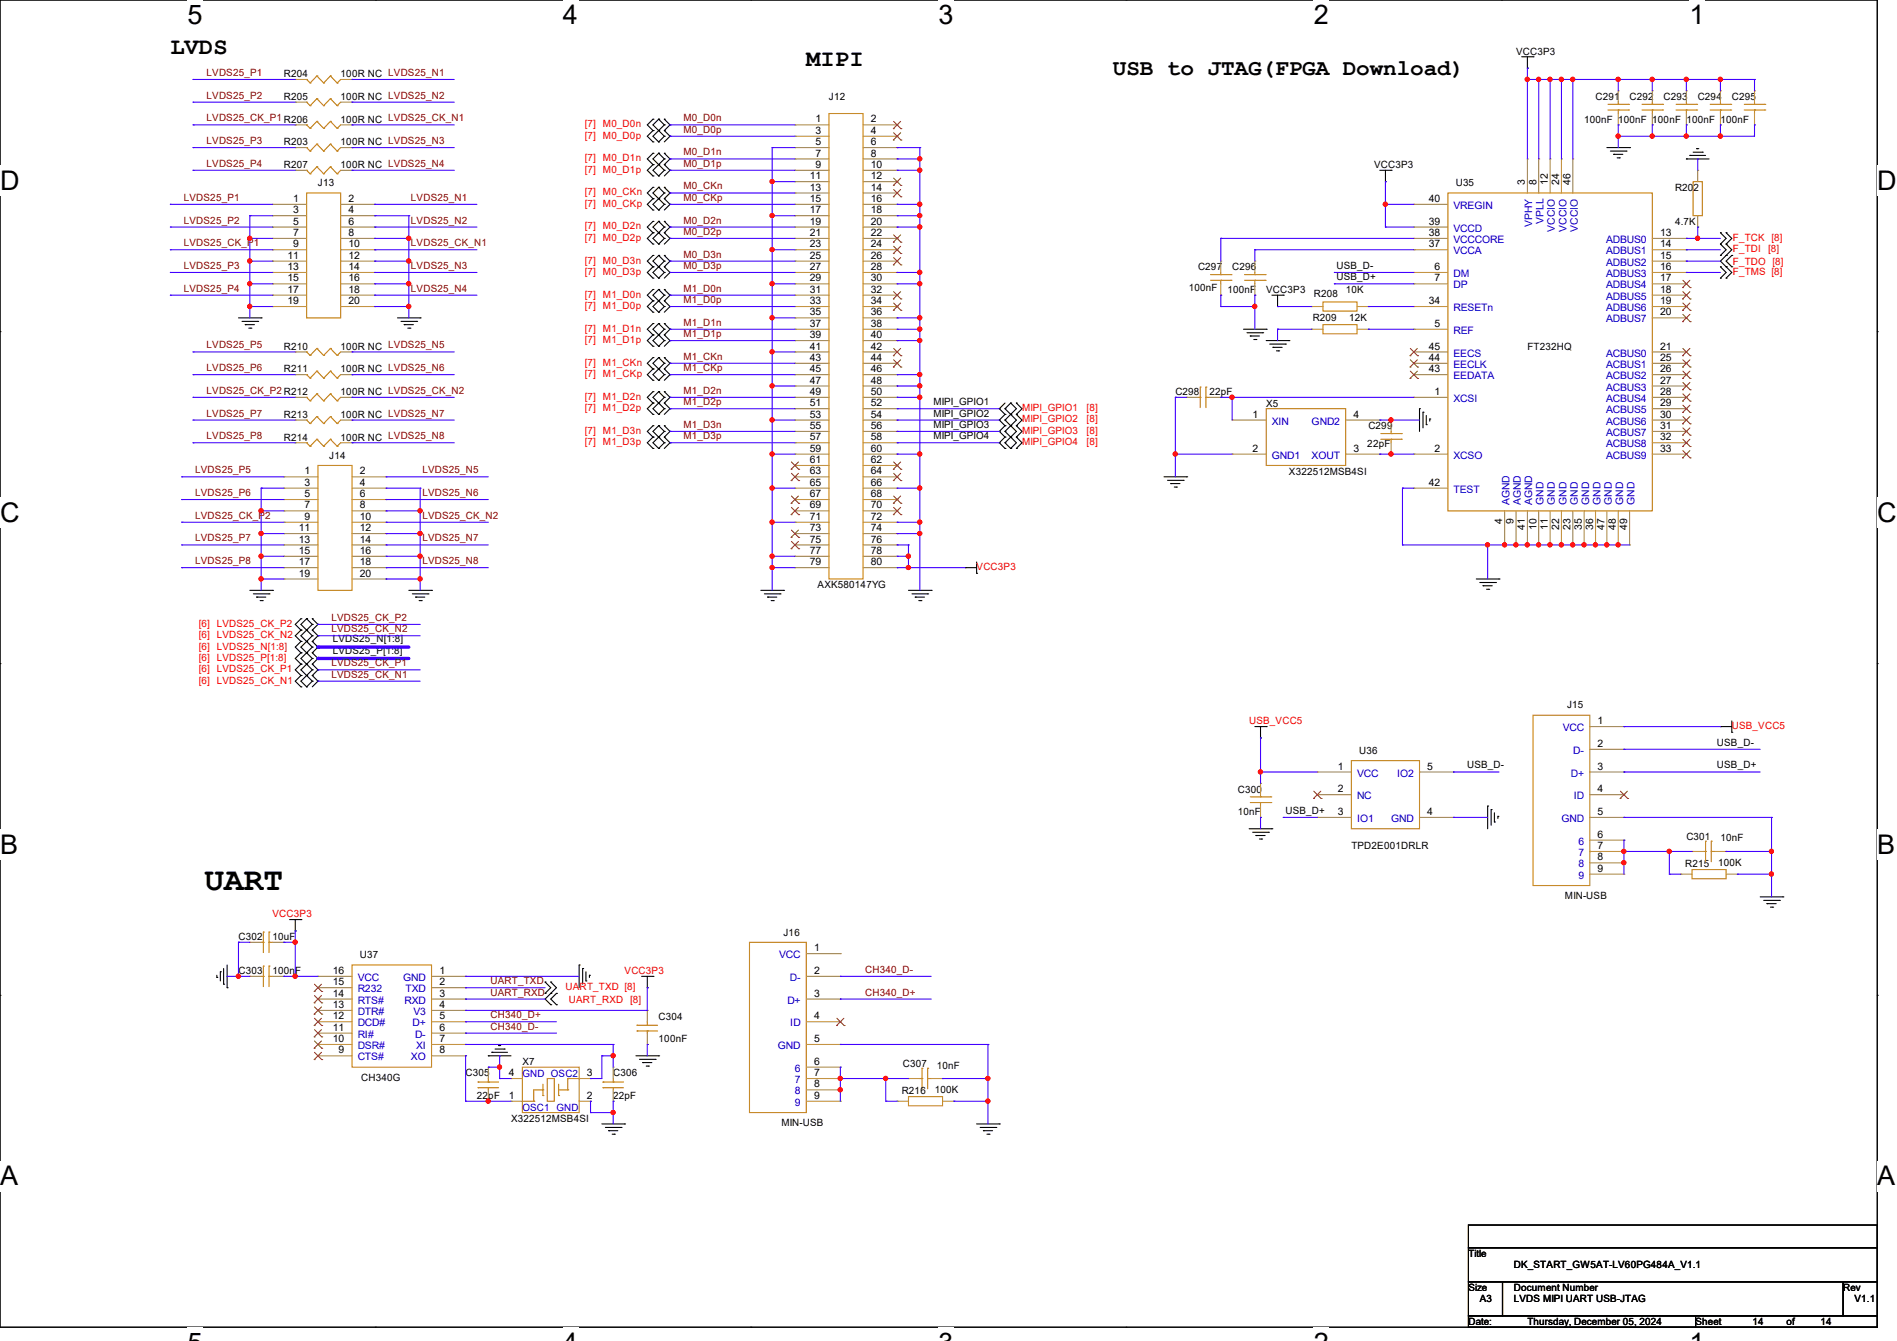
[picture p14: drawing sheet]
<svg xmlns="http://www.w3.org/2000/svg" width="297mm" height="210mm" viewBox="0 0 297 210" stroke-linecap="round" stroke-linejoin="round" font-family="sans-serif">
<defs><g id="words">
<text font-size="5.1" x="32" y="139.4">UART</text>
<g font-size="4.2">
<text x="29.4" y="3.8">5</text>
<text x="88.1" y="3.8">4</text>
<text x="146.9" y="3.8">3</text>
<text x="205.7" y="3.8">2</text>
<text x="264.5" y="3.8">1</text>
<text x="0" y="29.8">D</text>
<text x="293.9" y="29.8">D</text>
<text x="0" y="81.7">C</text>
<text x="293.9" y="81.7">C</text>
<text x="0" y="133.7">B</text>
<text x="293.9" y="133.7">B</text>
<text x="0" y="185.6">A</text>
<text x="293.9" y="185.6">A</text>
</g>
<g font-size="3.7">
<text x="26.7" y="8.5">LVDS</text>
<text x="126.2" y="10.3">MIPI</text>
</g>
<text font-size="3.6" x="174.2" y="11.8">USB to JTAG(FPGA Download)</text>
<g font-size="1.6" fill="#800000">
<text x="32.3" y="11.9">LVDS25_P1</text>
<text x="32.3" y="15.5">LVDS25_P2</text>
<text x="32.3" y="19">LVDS25_CK_P1 R206</text>
<text x="32.3" y="22.6">LVDS25_P3</text>
<text x="107" y="19">M0_D0n</text>
<text x="107" y="20.8">M0_D0p</text>
<text x="32.3" y="26.1">LVDS25_P4</text>
<text x="107" y="24.3">M0_D1n</text>
<text x="107" y="26.1">M0_D1p</text>
<text x="107" y="29.7">M0_CKn</text>
<text x="28.8" y="31.5">LVDS25_P1</text>
<text x="28.8" y="35">LVDS25_P2</text>
<text x="64.3" y="31.5">LVDS25_N1</text>
<text x="64.3" y="35">LVDS25_N2</text>
<text x="107" y="31.5">M0_CKp</text>
<text x="107" y="35">M0_D2n</text>
<text x="28.8" y="38.6">LVDS25_CK_P1</text>
<text x="64.3" y="38.6">LVDS25_CK_N1</text>
<text x="107" y="36.8">M0_D2p</text>
<text x="107" y="40.3">M0_D3n</text>
<text x="28.8" y="42.1">LVDS25_P3</text>
<text x="28.8" y="45.7">LVDS25_P4</text>
<text x="64.3" y="42.1">LVDS25_N3</text>
<text x="64.3" y="45.7">LVDS25_N4</text>
<text x="107" y="42.1">M0_D3p</text>
<text x="107" y="45.7">M1_D0n</text>
<text x="107" y="47.5">M1_D0p</text>
<text x="107" y="51">M1_D1n</text>
<text x="107" y="52.8">M1_D1p</text>
<text x="32.3" y="54.6">LVDS25_P5</text>
<text x="32.3" y="58.1">LVDS25_P6</text>
<text x="107" y="56.3">M1_CKn</text>
<text x="107" y="58.1">M1_CKp</text>
<text x="32.3" y="61.7">LVDS25_CK_P2 R212</text>
<text x="32.3" y="65.2">LVDS25_P7</text>
<text x="107" y="61.7">M1_D2n</text>
<text x="107" y="63.5">M1_D2p</text>
<text x="32.3" y="68.8">LVDS25_P8</text>
<text x="107" y="67">M1_D3n</text>
<text x="107" y="68.8">M1_D3p</text>
<text x="30.6" y="74.1">LVDS25_P5</text>
<text x="30.6" y="77.7">LVDS25_P6</text>
<text x="66.1" y="74.1">LVDS25_N5</text>
<text x="66.1" y="77.7">LVDS25_N6</text>
<text x="30.6" y="81.2">LVDS25_CK_P2</text>
<text x="66.1" y="81.2">LVDS25_CK_N2</text>
<text x="30.6" y="84.8">LVDS25_P7</text>
<text x="30.6" y="88.3">LVDS25_P8</text>
<text x="66.1" y="84.8">LVDS25_N7</text>
<text x="66.1" y="88.3">LVDS25_N8</text>
<text x="51.9" y="97.2">LVDS25_CK_P2</text>
<text x="51.9" y="99">LVDS25_CK_N2</text>
<text x="51.9" y="104.3">LVDS25_CK_P1</text>
<text x="51.9" y="106.1">LVDS25_CK_N1</text>
<text x="76.8" y="154.1">UART_TXD</text>
<text x="76.8" y="155.9">UART_RXD</text>
<text x="135.5" y="155.9">CH340_D+</text>
<text x="135.5" y="152.4">CH340_D-</text>
<text x="76.8" y="159.5">CH340_D+</text>
<text x="76.8" y="161.2">CH340_D-</text>
</g>
<g font-size="1.6">
<text x="237.4" y="8.6">VCC3P3</text>
<text x="44.4" y="12.1">R204</text>
<text x="44.4" y="15.7">R205</text>
<text x="53.3" y="12.1">100R NC LVDS25_N1</text>
<text x="53.3" y="15.7">100R NC LVDS25_N2</text>
<text x="129.8" y="15.7">J12</text>
<text x="249.8" y="15.7">C291</text>
<text x="255.1" y="15.7">C292</text>
<text x="260.5" y="15.7">C293</text>
<text x="265.8" y="15.7">C294</text>
<text x="271.1" y="15.7">C295</text>
<text x="44.4" y="22.8">R203</text>
<text x="53.3" y="19.2">100R NC LVDS25_CK_N1</text>
<text x="53.3" y="22.8">100R NC LVDS25_N3</text>
<text x="127.7" y="19.2">1</text>
<text x="127.7" y="21">3</text>
<text x="127.7" y="22.7">5</text>
<text x="136.4" y="19.2">2</text>
<text x="136.4" y="21">4</text>
<text x="136.4" y="22.7">6</text>
<text x="248" y="19.2">100nF 100nF 100nF 100nF 100nF</text>
<text x="44.4" y="26.3">R207</text>
<text x="49.8" y="29.2">J13</text>
<text x="53.3" y="26.3">100R NC LVDS25_N4</text>
<text x="126.8" y="28.1">11</text>
<text x="126.8" y="29.8">13</text>
<text x="127.7" y="24.5">7</text>
<text x="127.7" y="26.3">9</text>
<text x="136.4" y="24.5">8</text>
<text x="136.4" y="26.3">10</text>
<text x="136.4" y="28.1">12</text>
<text x="136.4" y="29.8">14</text>
<text x="215.1" y="26.3">VCC3P3</text>
<text x="227.9" y="29.2">U35</text>
<text x="238.8" y="29" transform="rotate(-90 238.8 29)">3</text>
<text x="240.5" y="29" transform="rotate(-90 240.5 29)">8</text>
<text x="242.3" y="29" transform="rotate(-90 242.3 29)">12</text>
<text x="244.1" y="29" transform="rotate(-90 244.1 29)">24</text>
<text x="245.9" y="29" transform="rotate(-90 245.9 29)">46</text>
<text x="262.3" y="29.9">R202</text>
<text x="45.9" y="31.6">1</text>
<text x="45.9" y="33.4">3</text>
<text x="45.9" y="35.2">5</text>
<text x="54.6" y="31.6">2</text>
<text x="54.6" y="33.4">4</text>
<text x="54.6" y="35.2">6</text>
<text x="126.8" y="31.6">15</text>
<text x="126.8" y="33.4">17</text>
<text x="126.8" y="35.2">19</text>
<text x="136.4" y="31.6">16</text>
<text x="136.4" y="33.4">18</text>
<text x="136.4" y="35.2">20</text>
<text x="223.7" y="35.2">39</text>
<text x="223.7" y="31.6">40</text>
<text x="262.3" y="35.2">4.7K</text>
<text x="45" y="40.5">11</text>
<text x="45.9" y="37">7</text>
<text x="45.9" y="38.7">9</text>
<text x="54.6" y="37">8</text>
<text x="54.6" y="38.7">10</text>
<text x="54.6" y="40.5">12</text>
<text x="126.8" y="37">21</text>
<text x="126.8" y="38.7">23</text>
<text x="126.8" y="40.5">25</text>
<text x="136.4" y="37">22</text>
<text x="136.4" y="38.7">24</text>
<text x="136.4" y="40.5">26</text>
<text x="223.7" y="38.7">37</text>
<text x="223.7" y="37">38</text>
<text x="259.9" y="37">13</text>
<text x="259.9" y="38.7">14</text>
<text x="259.9" y="40.5">15</text>
<text x="45" y="42.3">13</text>
<text x="45" y="44.1">15</text>
<text x="45" y="45.8">17</text>
<text x="45" y="47.6">19</text>
<text x="54.6" y="42.3">14</text>
<text x="54.6" y="44.1">16</text>
<text x="54.6" y="45.8">18</text>
<text x="54.6" y="47.6">20</text>
<text x="126.8" y="42.3">27</text>
<text x="126.8" y="44.1">29</text>
<text x="126.8" y="45.8">31</text>
<text x="126.8" y="47.6">33</text>
<text x="136.4" y="42.3">28</text>
<text x="136.4" y="44.1">30</text>
<text x="136.4" y="45.8">32</text>
<text x="136.4" y="47.6">34</text>
<text x="186.1" y="45.5">100nF</text>
<text x="187.6" y="42.3">C297</text>
<text x="192.2" y="45.9">100nF</text>
<text x="192.9" y="42.3">C296</text>
<text x="198.2" y="45.9">VCC3P3</text>
<text x="205.7" y="46.4">R208</text>
<text x="209.3" y="42.1">USB_D-</text>
<text x="209.3" y="43.9">USB_D+</text>
<text x="210.7" y="45.9">10K</text>
<text x="223.7" y="47.6">34</text>
<text x="224.6" y="42.3">6</text>
<text x="224.6" y="44.1">7</text>
<text x="259.9" y="42.3">16</text>
<text x="259.9" y="44.1">17</text>
<text x="259.9" y="45.8">18</text>
<text x="259.9" y="47.6">19</text>
<text x="126.8" y="49.4">35</text>
<text x="126.8" y="51.2">37</text>
<text x="126.8" y="53">39</text>
<text x="136.4" y="49.4">36</text>
<text x="136.4" y="51.2">38</text>
<text x="136.4" y="53">40</text>
<text x="205.5" y="50.3">R209</text>
<text x="211.2" y="50.3">12K</text>
<text x="224.6" y="51.2">5</text>
<text x="259.9" y="49.4">20</text>
<text x="44.4" y="54.8">R210</text>
<text x="44.4" y="58.3">R211</text>
<text x="53.3" y="54.8">100R NC LVDS25_N5</text>
<text x="53.3" y="58.3">100R NC LVDS25_N6</text>
<text x="126.8" y="54.7">41</text>
<text x="126.8" y="56.5">43</text>
<text x="126.8" y="58.3">45</text>
<text x="136.4" y="54.7">42</text>
<text x="136.4" y="56.5">44</text>
<text x="136.4" y="58.3">46</text>
<text x="223.7" y="58.3">43</text>
<text x="223.7" y="56.5">44</text>
<text x="223.7" y="54.7">45</text>
<text x="239.1" y="54.8">FT232HQ</text>
<text x="259.9" y="54.7">21</text>
<text x="259.9" y="56.5">25</text>
<text x="259.9" y="58.3">26</text>
<text x="44.4" y="65.4">R213</text>
<text x="53.3" y="65.4">100R NC LVDS25_N7</text>
<text x="53.3" y="61.9">100R NC LVDS25_CK_N2</text>
<text x="126.8" y="60.1">47</text>
<text x="126.8" y="61.8">49</text>
<text x="126.8" y="63.6">51</text>
<text x="126.8" y="65.4">53</text>
<text x="136.4" y="60.1">48</text>
<text x="136.4" y="61.8">50</text>
<text x="136.4" y="63.6">52</text>
<text x="136.4" y="65.4">54</text>
<text x="146.1" y="63.5">MIPI_GPIO1</text>
<text x="146.1" y="65.2">MIPI_GPIO2</text>
<text x="184" y="61.9">C298</text>
<text x="189.4" y="61.9">22pF</text>
<text x="196.1" y="65.4">1</text>
<text x="198.2" y="63.7">X5</text>
<text x="211.9" y="65.4">4</text>
<text x="224.6" y="61.8">1</text>
<text x="259.9" y="60.1">27</text>
<text x="259.9" y="61.8">28</text>
<text x="259.9" y="63.6">29</text>
<text x="259.9" y="65.4">30</text>
<text x="44.4" y="69">R214</text>
<text x="51.6" y="71.8">J14</text>
<text x="53.3" y="69">100R NC LVDS25_N8</text>
<text x="126.8" y="67.2">55</text>
<text x="126.8" y="69">57</text>
<text x="126.8" y="70.7">59</text>
<text x="136.4" y="67.2">56</text>
<text x="136.4" y="69">58</text>
<text x="136.4" y="70.7">60</text>
<text x="146.1" y="67">MIPI_GPIO3</text>
<text x="146.1" y="68.8">MIPI_GPIO4</text>
<text x="196.1" y="70.7">2</text>
<text x="211.9" y="70.7">3</text>
<text x="214.1" y="70.1">22pF</text>
<text x="214.2" y="67.2">C299</text>
<text x="224.6" y="70.7">2</text>
<text x="259.9" y="67.2">31</text>
<text x="259.9" y="69">32</text>
<text x="259.9" y="70.7">33</text>
<text x="47.7" y="74.3">1</text>
<text x="47.7" y="76.1">3</text>
<text x="47.7" y="77.9">5</text>
<text x="56.3" y="74.3">2</text>
<text x="56.3" y="76.1">4</text>
<text x="56.3" y="77.9">6</text>
<text x="126.8" y="72.5">61</text>
<text x="126.8" y="74.3">63</text>
<text x="126.8" y="76.1">65</text>
<text x="126.8" y="77.9">67</text>
<text x="136.4" y="72.5">62</text>
<text x="136.4" y="74.3">64</text>
<text x="136.4" y="76.1">66</text>
<text x="136.4" y="77.9">68</text>
<text x="201.8" y="74.3">X322512MSB4SI</text>
<text x="223.7" y="76.1">42</text>
<text x="46.8" y="83.2">11</text>
<text x="47.7" y="79.6">7</text>
<text x="47.7" y="81.4">9</text>
<text x="56.3" y="79.6">8</text>
<text x="56.3" y="81.4">10</text>
<text x="56.3" y="83.2">12</text>
<text x="126.8" y="79.6">69</text>
<text x="126.8" y="83.2">73</text>
<text x="126.8" y="81.4">71</text>
<text x="136.4" y="79.6">70</text>
<text x="136.4" y="81.4">72</text>
<text x="136.4" y="83.2">74</text>
<text x="235.2" y="82.1" transform="rotate(-90 235.2 82.1)">4</text>
<text x="237" y="82.1" transform="rotate(-90 237 82.1)">9</text>
<text x="238.8" y="83" transform="rotate(-90 238.8 83)">41</text>
<text x="240.5" y="83" transform="rotate(-90 240.5 83)">10</text>
<text x="242.3" y="83" transform="rotate(-90 242.3 83)">11</text>
<text x="244.1" y="83" transform="rotate(-90 244.1 83)">22</text>
<text x="245.9" y="83" transform="rotate(-90 245.9 83)">23</text>
<text x="247.7" y="83" transform="rotate(-90 247.7 83)">35</text>
<text x="249.4" y="83" transform="rotate(-90 249.4 83)">36</text>
<text x="251.2" y="83" transform="rotate(-90 251.2 83)">47</text>
<text x="253" y="83" transform="rotate(-90 253 83)">48</text>
<text x="254.8" y="83" transform="rotate(-90 254.8 83)">49</text>
<text x="46.8" y="85">13</text>
<text x="46.8" y="86.7">15</text>
<text x="46.8" y="88.5">17</text>
<text x="56.3" y="85">14</text>
<text x="56.3" y="86.7">16</text>
<text x="56.3" y="88.5">18</text>
<text x="126.8" y="85">75</text>
<text x="126.8" y="86.7">77</text>
<text x="126.8" y="88.5">79</text>
<text x="136.4" y="85">76</text>
<text x="136.4" y="86.7">78</text>
<text x="136.4" y="88.5">80</text>
<text x="46.8" y="90.3">19</text>
<text x="56.3" y="90.3">20</text>
<text x="128" y="92.1">AXK580147YG</text>
<text x="52.1" y="100.6">LVDS25_N[1:8]</text>
<text x="52.1" y="102.4">LVDS25_P[1:8]</text>
<text x="245.4" y="111">J15</text>
<text x="250.1" y="113.4">1</text>
<text x="212.8" y="118.1">U36</text>
<text x="250.1" y="117">2</text>
<text x="268.8" y="116.8">USB_D-</text>
<text x="193.8" y="124.1">C300</text>
<text x="209.5" y="120.5">1</text>
<text x="209.5" y="124.1">2</text>
<text x="223.5" y="120.5">5</text>
<text x="229.7" y="120.4">USB_D-</text>
<text x="250.1" y="120.5">3</text>
<text x="250.1" y="124.1">4</text>
<text x="268.8" y="120.4">USB_D+</text>
<text x="193.8" y="127.7">10nF</text>
<text x="201.3" y="127.5">USB_D+</text>
<text x="209.5" y="127.6">3</text>
<text x="223.5" y="127.6">4</text>
<text x="250.1" y="127.6">5</text>
<text x="250.1" y="131.2">6</text>
<text x="264" y="131.6">C301</text>
<text x="269.4" y="131.8">10nF</text>
<text x="211.6" y="133">TPD2E001DRLR</text>
<text x="250.1" y="133">7</text>
<text x="250.1" y="134.7">8</text>
<text x="250.1" y="136.5">9</text>
<text x="263.9" y="135.8">R215</text>
<text x="269" y="135.7">100K</text>
<text x="245" y="140.8">MIN-USB</text>
<text x="37.3" y="147.2">C302</text>
<text x="42.7" y="147.2">10uF</text>
<text x="122.7" y="146.5">J16</text>
<text x="127.5" y="149">1</text>
<text x="37.3" y="152.6">C303</text>
<text x="42.7" y="152.6">100nF</text>
<text x="52.1" y="152.5">16</text>
<text x="52.1" y="154.3">15</text>
<text x="56.3" y="150.1">U37</text>
<text x="68.8" y="152.5">1</text>
<text x="68.8" y="154.3">2</text>
<text x="127.5" y="152.5">2</text>
<text x="52.1" y="161.4">11</text>
<text x="52.1" y="159.6">12</text>
<text x="52.1" y="157.9">13</text>
<text x="52.1" y="156.1">14</text>
<text x="68.8" y="156.1">3</text>
<text x="68.8" y="157.9">4</text>
<text x="68.8" y="159.6">5</text>
<text x="68.8" y="161.4">6</text>
<text x="103.1" y="159.7">C304</text>
<text x="127.5" y="156.1">3</text>
<text x="127.5" y="159.6">4</text>
<text x="52.1" y="163.2">10</text>
<text x="53" y="165">9</text>
<text x="68.8" y="163.2">7</text>
<text x="68.8" y="165">8</text>
<text x="81.8" y="166.8">X7</text>
<text x="103.1" y="163.2">100nF</text>
<text x="127.5" y="163.2">5</text>
<text x="127.5" y="166.8">6</text>
<text x="141.4" y="167.1">C307</text>
<text x="146.7" y="167.3">10nF</text>
<text x="56.6" y="169.3">CH340G</text>
<text x="72.9" y="168.6">C305</text>
<text x="74.7" y="172.1">22pF</text>
<text x="79.7" y="172.1">1</text>
<text x="79.7" y="168.5">4</text>
<text x="91.9" y="172.1">2</text>
<text x="91.9" y="168.5">3</text>
<text x="96" y="168.6">C306</text>
<text x="96" y="172.1">22pF</text>
<text x="127.5" y="168.5">7</text>
<text x="127.5" y="170.3">8</text>
<text x="127.5" y="172.1">9</text>
<text x="141.2" y="171.4">R216</text>
<text x="146.3" y="171.2">100K</text>
<text x="80" y="175.7">X322512MSB4SI</text>
<text x="122.3" y="176.4">MIN-USB</text>
<text x="229.9" y="196.8">Title</text>
<text x="229.9" y="202.2">Size</text>
<text x="231.7" y="204">A3</text>
<text x="237" y="202.2">Document Number</text>
<text x="237" y="204">LVDS MIPI UART USB-JTAG</text>
<text x="237" y="198.6">DK_START_GW5AT-LV60PG484A_V1.1</text>
<text x="288.6" y="202.2">Rev</text>
<text x="290.4" y="204">V1.1</text>
<text x="229.9" y="207.5">Date:</text>
<text x="239.1" y="207.5">Thursday, December 05, 2024</text>
<text x="265.5" y="207.5">Sheet</text>
<text x="274.4" y="207.5">14</text>
<text x="279.7" y="207.5">of</text>
<text x="285" y="207.5">14</text>
</g>
<g font-size="1.6" fill="#f00">
<text x="91.6" y="19.9">[7]</text>
<text x="91.6" y="21.7">[7]</text>
<text x="94.4" y="19.9">M0_D0n</text>
<text x="94.4" y="21.7">M0_D0p</text>
<text x="91.6" y="27.1">[7]</text>
<text x="91.6" y="25.3">[7]</text>
<text x="94.4" y="27.1">M0_D1p</text>
<text x="94.4" y="25.3">M0_D1n</text>
<text x="91.6" y="32.4">[7]</text>
<text x="91.6" y="30.6">[7]</text>
<text x="91.6" y="35.9">[7]</text>
<text x="94.4" y="32.4">M0_CKp</text>
<text x="94.4" y="30.6">M0_CKn</text>
<text x="94.4" y="35.9">M0_D2n</text>
<text x="91.6" y="37.7">[7]</text>
<text x="91.6" y="41.3">[7]</text>
<text x="94.4" y="37.7">M0_D2p</text>
<text x="94.4" y="41.3">M0_D3n</text>
<text x="271.3" y="37.7">F_TCK [8]</text>
<text x="271.3" y="39.5">F_TDI</text>
<text x="271.3" y="41.4">F_TDO [8]</text>
<text x="276.8" y="39.5">[8]</text>
<text x="91.6" y="43.1">[7]</text>
<text x="91.6" y="46.6">[7]</text>
<text x="94.4" y="43.1">M0_D3p</text>
<text x="94.4" y="46.6">M1_D0n</text>
<text x="271.3" y="43.1">F_TMS [8]</text>
<text x="91.6" y="48.4">[7]</text>
<text x="91.6" y="53.7">[7]</text>
<text x="91.6" y="51.9">[7]</text>
<text x="94.4" y="48.4">M1_D0p</text>
<text x="94.4" y="53.7">M1_D1p</text>
<text x="94.4" y="51.9">M1_D1n</text>
<text x="91.6" y="59.1">[7]</text>
<text x="91.6" y="57.3">[7]</text>
<text x="94.4" y="59.1">M1_CKp</text>
<text x="94.4" y="57.3">M1_CKn</text>
<text x="91.6" y="64.4">[7]</text>
<text x="91.6" y="62.6">[7]</text>
<text x="94.4" y="64.4">M1_D2p</text>
<text x="94.4" y="62.6">M1_D2n</text>
<text x="160" y="64.4">MIPI_GPIO1</text>
<text x="170.1" y="64.4">[8]</text>
<text x="91.6" y="69.7">[7]</text>
<text x="91.6" y="67.9">[7]</text>
<text x="94.4" y="69.7">M1_D3p</text>
<text x="94.4" y="67.9">M1_D3n</text>
<text x="160" y="66.2">MIPI_GPIO2</text>
<text x="160" y="67.9">MIPI_GPIO3</text>
<text x="160" y="69.7">MIPI_GPIO4</text>
<text x="170.1" y="66.2">[8]</text>
<text x="170.1" y="67.9">[8]</text>
<text x="170.1" y="69.7">[8]</text>
<text x="152.9" y="89.3">VCC3P3</text>
<text x="31.1" y="101.7">[6]</text>
<text x="31.1" y="99.9">[6]</text>
<text x="31.1" y="98.2">[6]</text>
<text x="34" y="101.7">LVDS25_N[1:8]</text>
<text x="34" y="99.9">LVDS25_CK_N2</text>
<text x="34" y="98.2">LVDS25_CK_P2</text>
<text x="31.1" y="103.5">[6]</text>
<text x="31.1" y="105.3">[6]</text>
<text x="31.1" y="107.1">[6]</text>
<text x="34" y="103.5">LVDS25_P[1:8]</text>
<text x="34" y="105.3">LVDS25_CK_P1</text>
<text x="34" y="107.1">LVDS25_CK_N1</text>
<text x="195.6" y="113.5">USB_VCC5</text>
<text x="271.1" y="114.2">USB_VCC5</text>
<text x="42.7" y="143.7">VCC3P3</text>
<text x="88.6" y="155.1">UART_TXD [8]</text>
<text x="97.8" y="152.6">VCC3P3</text>
<text x="89.1" y="157">UART_RXD [8]</text>
</g>
<g font-size="1.6" fill="#00c">
<text x="227.6" y="32.7">VREGIN</text>
<text x="239.9" y="35.6" transform="rotate(-90 239.9 35.6)">VPHY</text>
<text x="241.7" y="35.1" transform="rotate(-90 241.7 35.1)">VPLL</text>
<text x="227.6" y="39.8">VCCA</text>
<text x="227.6" y="38.1">VCCCORE</text>
<text x="227.6" y="36.3">VCCD</text>
<text x="243.5" y="36.3" transform="rotate(-90 243.5 36.3)">VCCIO</text>
<text x="245.2" y="36.3" transform="rotate(-90 245.2 36.3)">VCCIO</text>
<text x="247" y="36.3" transform="rotate(-90 247 36.3)">VCCIO</text>
<text x="251.5" y="38.1">ADBUS0</text>
<text x="251.5" y="39.8">ADBUS1</text>
<text x="251.5" y="41.6">ADBUS2</text>
<text x="227.6" y="43.4">DM</text>
<text x="227.6" y="45.2">DP</text>
<text x="251.5" y="43.4">ADBUS3</text>
<text x="251.5" y="45.2">ADBUS4</text>
<text x="251.5" y="46.9">ADBUS5</text>
<text x="227.6" y="52.3">REF</text>
<text x="227.6" y="48.7">RESETn</text>
<text x="251.5" y="48.7">ADBUS6</text>
<text x="251.5" y="50.5">ADBUS7</text>
<text x="227.6" y="59.4">EEDATA</text>
<text x="227.6" y="57.6">EECLK</text>
<text x="227.6" y="55.8">EECS</text>
<text x="251.5" y="55.8">ACBUS0</text>
<text x="251.5" y="57.6">ACBUS1</text>
<text x="251.5" y="59.4">ACBUS2</text>
<text x="227.6" y="63">XCSI</text>
<text x="251.5" y="61.2">ACBUS3</text>
<text x="251.5" y="63">ACBUS4</text>
<text x="251.5" y="64.7">ACBUS5</text>
<text x="199.1" y="66.5">XIN</text>
<text x="199.1" y="71.8">GND1</text>
<text x="205.4" y="66.5">GND2</text>
<text x="205.4" y="71.8">XOUT</text>
<text x="227.6" y="71.8">XCSO</text>
<text x="251.5" y="66.5">ACBUS6</text>
<text x="251.5" y="68.3">ACBUS7</text>
<text x="251.5" y="70.1">ACBUS8</text>
<text x="251.5" y="71.8">ACBUS9</text>
<text x="227.6" y="77.2">TEST</text>
<text x="236.4" y="79.1" transform="rotate(-90 236.4 79.1)">AGND</text>
<text x="238.1" y="79.1" transform="rotate(-90 238.1 79.1)">AGND</text>
<text x="239.9" y="79.1" transform="rotate(-90 239.9 79.1)">AGND</text>
<text x="241.7" y="79.1" transform="rotate(-90 241.7 79.1)">GND</text>
<text x="243.5" y="79.1" transform="rotate(-90 243.5 79.1)">GND</text>
<text x="245.2" y="79.1" transform="rotate(-90 245.2 79.1)">GND</text>
<text x="247" y="79.1" transform="rotate(-90 247 79.1)">GND</text>
<text x="248.8" y="79.1" transform="rotate(-90 248.8 79.1)">GND</text>
<text x="250.6" y="79.1" transform="rotate(-90 250.6 79.1)">GND</text>
<text x="252.4" y="79.1" transform="rotate(-90 252.4 79.1)">GND</text>
<text x="254.1" y="79.1" transform="rotate(-90 254.1 79.1)">GND</text>
<text x="255.9" y="79.1" transform="rotate(-90 255.9 79.1)">GND</text>
<text x="244.7" y="114.5">VCC</text>
<text x="246.3" y="118.1">D-</text>
<text x="212.5" y="121.6">VCC</text>
<text x="212.5" y="125.2">NC</text>
<text x="218.7" y="121.6">IO2</text>
<text x="246" y="121.6">D+</text>
<text x="246.4" y="125.2">ID</text>
<text x="212.5" y="128.7">IO1</text>
<text x="217.8" y="128.7">GND</text>
<text x="244.5" y="128.7">GND</text>
<text x="247.1" y="132.3">6</text>
<text x="247.1" y="134.1">7</text>
<text x="247.1" y="135.8">8</text>
<text x="247.1" y="137.6">9</text>
<text x="56" y="153.6">VCC</text>
<text x="56" y="155.4">R232</text>
<text x="63.1" y="153.6">GND</text>
<text x="63.5" y="155.4">TXD</text>
<text x="122" y="150.1">VCC</text>
<text x="123.7" y="153.6">D-</text>
<text x="56" y="160.7">DCD#</text>
<text x="56" y="159">DTR#</text>
<text x="56" y="157.2">RTS#</text>
<text x="63.3" y="157.2">RXD</text>
<text x="64.6" y="160.7">D+</text>
<text x="64.7" y="159">V3</text>
<text x="123.3" y="157.2">D+</text>
<text x="123.7" y="160.7">ID</text>
<text x="56" y="162.5">RI#</text>
<text x="56" y="164.3">DSR#</text>
<text x="56" y="166.1">CTS#</text>
<text x="64.3" y="166.1">XO</text>
<text x="65" y="162.5">D-</text>
<text x="65.2" y="164.3">XI</text>
<text x="121.8" y="164.3">GND</text>
<text x="124.5" y="167.9">6</text>
<text x="81.8" y="168.7">GND OSC2</text>
<text x="124.5" y="169.6">7</text>
<text x="124.5" y="171.4">8</text>
<text x="124.5" y="173.2">9</text>
<text x="81.8" y="174.1">OSC1 GND</text>
</g>
</g></defs>
<path d="M0 0h293.9v207.9h-293.9z" fill="none" stroke="#000" stroke-width=".17"/>
<g fill="#fff">
<path d="M29.4 0h2.3v4.7h-2.3z"/>
<path d="M29.4 207.9h2.3v2.1h-2.3z"/>
</g>
<path d="M58.8 0h.1M58.8 207.9h.1" fill="none" stroke="#000" stroke-width=".17"/>
<g fill="#fff">
<path d="M88.1 0h2.4v4.7h-2.4z"/>
<path d="M88.1 207.9h2.4v2.1h-2.4z"/>
</g>
<path d="M117.6 0h.1M117.6 207.9h.1" fill="none" stroke="#000" stroke-width=".17"/>
<g fill="#fff">
<path d="M146.9 0h2.4v4.7h-2.4z"/>
<path d="M146.9 207.9h2.4v2.1h-2.4z"/>
</g>
<path d="M176.3 0h.1M176.3 207.9h.1" fill="none" stroke="#000" stroke-width=".17"/>
<g fill="#fff">
<path d="M205.7 0h2.4v4.7h-2.4z"/>
<path d="M205.7 207.9h2.4v2.1h-2.4z"/>
</g>
<path d="M235.1 0h.1M235.1 207.9h.1" fill="none" stroke="#000" stroke-width=".17"/>
<g fill="#fff">
<path d="M264.5 0h2.4v4.7h-2.4z"/>
<path d="M264.5 207.9h2.4v2.1h-2.4z"/>
<path d="M0 26h3v4.7h-3z"/>
<path d="M293.9 26h3.1v4.7h-3.1z"/>
<path d="M0 77.9h3v4.7h-3z"/>
<path d="M293.9 77.9h3.1v4.7h-3.1z"/>
</g>
<path d="M0 51.9h.1M293.9 51.9h.1" fill="none" stroke="#000" stroke-width=".17"/>
<g fill="#fff">
<path d="M0 129.9h2.8v4.7h-2.8z"/>
<path d="M293.9 129.9h2.9v4.7h-2.9z"/>
</g>
<path d="M0 103.9h.1M293.9 103.9h.1" fill="none" stroke="#000" stroke-width=".17"/>
<g fill="#fff">
<path d="M0 181.8h2.8v4.8h-2.8z"/>
<path d="M293.8 181.8h3v4.8h-3z"/>
</g>
<g fill="none" stroke="#000" stroke-width=".17">
<path d="M102.2 18.7h.1M102.2 18.7l-.9 .9 .9 .8M103.1 18.7h.1M103.1 18.7l-.9 .9 1.8 1.7M103.1 18.7l.9 .9M104 18.7h.1M104 19.6h.1M104 18.7l.9 .9M104 19.6l-1.8 1.7 .9 .9M104.9 19.6h.1M104.9 19.6l-.9 .8M238.3 8.9h1.7"/>
<path d="M239.1 10.7h.1M239.1 8.9v1.8M240 8.9h.1M102.2 27.6h.1M102.2 25.8h.1M102.2 24h.1M102.2 32.9h.1M102.2 31.1h.1M102.2 29.3h.1M102.2 38.2h.1M102.2 36.4h.1M102.2 34.7h.1"/>
<path d="M102.2 20.4h.1M102.2 22.2h.1M102.2 25.8l-.9 .9 .9 .9M102.2 29.3l-.9 .9 .9 .9M102.2 24l-.9 .9 .9 .9M102.2 20.4l-.9 .9 .9 .9M102.2 31.1l-.9 .9 .9 .9M102.2 34.7l-.9 .9 .9 .8M102.2 36.4l-.9 .9 .9 .9M103.1 27.6h.1M103.1 25.8h.1M103.1 24h.1"/>
<path d="M103.1 32.9h.1M103.1 31.1h.1M103.1 29.3h.1M103.1 38.2h.1M103.1 36.4h.1M103.1 34.7h.1M103.1 20.4h.1M103.1 22.2h.1M103.1 24l-.9 .9 1.8 1.8M103.1 24l.9 .9M103.1 29.3l-.9 .9 1.8 1.8M103.1 29.3l.9 .9"/>
<path d="M103.1 34.7l-.9 .9 1.8 1.7M103.1 34.7l.9 .9M104 25.8h.1M104 26.7h.1M104 24h.1M104 24.9h.1M104 31.1h.1M104 32h.1M104 29.3h.1M104 30.2h.1M104 36.4h.1M104 37.3h.1"/>
<path d="M104 34.7h.1M104 35.6h.1M104 20.4h.1M104 21.3h.1M104 24.9l-1.8 1.8 .9 .9M104 29.3l.9 .9M104 25.8l.9 .9M104 26.7l-.9 .9M104 24l.9 .9M104 30.2l-1.8 1.8 .9 .9M104 34.7l.9 .9M104 31.1l.9 .9"/>
<path d="M104 32l-.9 .9M104 35.6l-1.8 1.7 .9 .9M104 36.4l.9 .9M104 37.3l-.9 .9M104 20.4l.9 .9M104 21.3l-.9 .9M104.9 26.7h.1M104.9 24.9h.1M104.9 32h.1M104.9 30.2h.1M104.9 37.3h.1M104.9 35.6h.1"/>
<path d="M104.9 21.3h.1M104.9 26.7l-.9 .9M104.9 21.3l-.9 .9M104.9 24.9l-.9 .9M104.9 32l-.9 .9M104.9 30.2l-.9 .9M104.9 37.3l-.9 .9M104.9 35.6l-.9 .8M216 26.7h1.8M216.9 28.4h.1M216.9 26.7v1.7M217.8 26.7h.1"/>
<path d="M251.6 23.1h3.5M252.1 23.7h2.5M252.6 24.2h.1M252.6 24.2h1.5M253.2 24.7h.3M253.5 24.7h.1M254.6 23.7h.1M255.1 23.1h.1M264 24.9h.1M264 24.9h3.6M264.6 24.3h.1M264.6 24.3h2.4"/>
<path d="M265.1 23.8h1.4M265.6 23.3h.1M265.6 23.3h.4M266.5 23.8h.1M269.4 38.2h.1M269.4 36.4h.1M269.4 36.4l.9 .9-.9 .9M269.4 38.2l.9 .9-.9 .9M270.3 38.2h.1M270.3 36.4h.1M270.3 36.4l.8 .9-.8 .9M270.3 38.2l.8 .9-1.7 1.8 .9 .9"/>
<path d="M37.3 49.8h3.6M37.9 50.3h2.4M38.4 50.8h.1M38.4 50.8h1.4M38.9 51.4h.4M39.3 51.4h.1M40.3 50.3h.1M40.9 49.8h.1M62.2 49.8h3.6M62.8 50.3h2.4M63.3 50.8h.1M63.3 50.8h1.4"/>
<path d="M63.8 51.4h.4M64.2 51.4h.1M65.2 50.3h.1M65.8 49.8h.1M102.2 43.6h.1M102.2 41.8h.1M102.2 40h.1M102.2 48.9h.1M102.2 47.1h.1M102.2 45.3h.1M102.2 59.6h.1M102.2 57.8h.1"/>
<path d="M102.2 56h.1M102.2 54.2h.1M102.2 52.5h.1M102.2 50.7h.1M102.2 40l-.9 .9 .9 .9M102.2 41.8l-.9 .9 .9 .9M102.2 45.3l-.9 .9 .9 .9M102.2 47.1l-.9 .9 .9 .9M102.2 50.7l-.9 .9 .9 .9M102.2 57.8l-.9 .9 .9 .9M102.2 56l-.9 .9 .9 .9M102.2 52.5l-.9 .8 .9 .9"/>
<path d="M103.1 43.6h.1M103.1 41.8h.1M103.1 40h.1M103.1 48.9h.1M103.1 47.1h.1M103.1 45.3h.1M103.1 59.6h.1M103.1 57.8h.1M103.1 56h.1M103.1 54.2h.1M103.1 52.5h.1M103.1 50.7h.1"/>
<path d="M103.1 40l-.9 .9 1.8 1.8M103.1 40l.9 .9M103.1 45.3l-.9 .9 1.8 1.8M103.1 45.3l.9 .9M103.1 56l-.9 .9 1.8 1.8M103.1 56l.9 .9M103.1 52.5l.9 .8M103.1 50.7l-.9 .9 .9 .9M103.1 50.7l.9 .9M104 41.8h.1M104 42.7h.1M104 40h.1"/>
<path d="M104 40.9h.1M104 47.1h.1M104 48h.1M104 45.3h.1M104 46.2h.1M104 57.8h.1M104 58.7h.1M104 56h.1M104 56.9h.1M104 52.5h.1M104 53.3h.1M104 50.7h.1"/>
<path d="M104 51.6h.1M104 40l.9 .9M104 40.9l-1.8 1.8 .9 .9M104 45.3l.9 .9M104 41.8l.9 .9M104 42.7l-.9 .9M104 46.2l-1.8 1.8 .9 .9M104 50.7l.9 .9M104 47.1l.9 .9M104 48l-.9 .9M104 56.9l-1.8 1.8 .9 .9M104 57.8l.9 .9"/>
<path d="M104 58.7l-.9 .9M104 56l.9 .9M104 51.6l-1.8 1.7 .9 .9M104 52.5l.9 .8M104 53.3l-.9 .9M104.9 42.7h.1M104.9 40.9h.1M104.9 48h.1M104.9 46.2h.1M104.9 58.7h.1M104.9 56.9h.1M104.9 53.3h.1"/>
<path d="M104.9 51.6h.1M104.9 42.7l-.9 .9M104.9 40.9l-.9 .9M104.9 48l-.9 .9M104.9 46.2l-.9 .9M104.9 58.7l-.9 .9M104.9 53.3l-.9 .9M104.9 56.9l-.9 .9M104.9 51.6l-.9 .9M194.7 51.6h3.5M195.2 52.1h2.5M195.7 52.6h.1"/>
<path d="M195.7 52.6h1.5M196.3 53.2h.3M196.6 53.2h.1M197.7 52.1h.1M198.2 51.6h.1M198.2 53.3h3.6M198.8 53.9h2.5M199.1 46.2h1.8M199.3 54.4h.1M199.3 54.4h1.4M199.9 54.9h.3M200 48h.1"/>
<path d="M200 46.2v1.8M200.2 54.9h.1M200.9 46.2h.1M201.3 53.9h.1M201.8 53.3h.1M269.4 40h.1M269.4 43.6h.1M269.4 41.8h.1M269.4 41.8l.9 .9-.9 .9M270.3 40h.1M270.3 41.8h.1M270.3 43.6h.1"/>
<path d="M270.3 41.8l.8 .9-.8 .9M271.1 41.8h.1M271.1 40h.1M271.1 40l-.8 .9 .8 .9M102.2 70.2h.1M102.2 68.5h.1M102.2 66.7h.1M102.2 64.9h.1M102.2 63.1h.1M102.2 61.3h.1M102.2 61.3l-.9 .9 .9 .9M102.2 68.5l-.9 .8 .9 .9"/>
<path d="M102.2 66.7l-.9 .9 .9 .9M102.2 63.1l-.9 .9 .9 .9M103.1 70.2h.1M103.1 68.5h.1M103.1 66.7h.1M103.1 64.9h.1M103.1 63.1h.1M103.1 61.3h.1M103.1 66.7l-.9 .9 1.8 1.7M103.1 66.7l.9 .9M103.1 63.1l.9 .9M103.1 61.3l-.9 .9 .9 .9"/>
<path d="M103.1 61.3l.9 .9M104 68.5h.1M104 69.3h.1M104 66.7h.1M104 67.6h.1M104 63.1h.1M104 64h.1M104 61.3h.1M104 62.2h.1M104 61.3l.9 .9M104 67.6l-1.8 1.7 .9 .9M104 68.5l.9 .8"/>
<path d="M104 69.3l-.9 .9M104 66.7l.9 .9M104 62.2l-1.8 1.8 .9 .9M104 63.1l.9 .9M104 64l-.9 .9M104.9 69.3h.1M104.9 67.6h.1M104.9 64h.1M104.9 62.2h.1M104.9 69.3l-.9 .9M104.9 67.6l-.9 .9M104.9 64l-.9 .9"/>
<path d="M104.9 62.2l-.9 .9M156.5 64h.1M156.5 65.8h.1M156.5 67.6h.1M156.5 69.3h.1M156.5 64l.9 .9M156.5 65.8l.9 .9M156.5 67.6l.9 .9M156.5 69.3l.9 .9M157.4 64.9h.1M157.4 64h.1M157.4 66.7h.1"/>
<path d="M157.4 65.8h.1M157.4 68.5h.1M157.4 67.6h.1M157.4 70.2h.1M157.4 69.3h.1M157.4 66.7l-.9 .9M157.4 63.1l-.9 .9M157.4 64l1.7 1.8-1.7 1.8M157.4 68.5l-.9 .8M157.4 64.9l-.9 .9M157.4 65.8l.8 .9M157.4 67.6l1.7 1.7-.9 .9"/>
<path d="M157.4 69.3l.8 .9M158.2 63.1h.1M158.2 64.9h.1M158.2 66.7h.1M158.2 68.5h.1M158.2 70.2h.1M158.2 63.1l.9 .9-1.7 1.8M158.2 63.1l-.8 .9M158.2 66.7l.9 .9-1.7 1.7M159.1 63.1h.1M159.1 64.9h.1M159.1 66.7h.1"/>
<path d="M159.1 68.5h.1M159.1 70.2h.1M159.1 63.1l.9 .9-.9 .9M159.1 64.9l.9 .9-.9 .9M159.1 68.5l.9 .8-.9 .9M159.1 66.7l.9 .9-.9 .9M182.2 74.7h3.6M182.8 75.2h2.5M183.3 75.7h.1M183.3 75.7h1.4M183.9 76.3h.3M184.2 76.3h.1"/>
<path d="M185.3 75.2h.1M185.8 74.7h.1M222.2 64h.1M222.2 64v3.6M222.8 64.6h.1M222.8 64.6v2.4M223.3 66.5h.1M223.3 65.1v1.4M223.9 65.6h.1M223.9 65.6v.4M39.1 92.5h3.6M39.7 93h2.4"/>
<path d="M40.2 93.5h.1M40.2 93.5h1.4M40.7 94.1h.4M41.1 94.1h.1M42.1 93h.1M42.7 92.5h.1M47.1 98.7h.1M47.1 96.9h.1M47.1 96.9l-.9 .9 .9 .9M47.1 98.7l-.9 .9 .9 .9M48 98.7h.1M48 96.9h.1"/>
<path d="M48 96.9l-.9 .9 1.8 1.8M48 96.9l.9 .9M48.9 98.7h.1M48.9 99.6h.1M48.9 96.9h.1M48.9 97.8h.1M48.9 97.8l-1.8 1.8 1.8 1.7M48.9 99.6l-1.8 1.7 1.8 1.8M48.9 98.7l.9 .9M48.9 96.9l.9 .9M49.8 99.6h.1M49.8 97.8h.1"/>
<path d="M49.8 97.8l-.9 .9M49.8 99.6l-.9 .9M64 92.5h3.6M64.6 93h2.4M65.1 93.5h.1M65.1 93.5h1.4M65.6 94.1h.4M66 94.1h.1M67 93h.1M67.6 92.5h.1M119.1 92.5h3.6M119.7 93h2.4"/>
<path d="M120.2 93.5h.1M120.2 93.5h1.4M120.7 94.1h.4M121.1 94.1h.1M122.1 93h.1M122.7 92.5h.1M142.2 92.5h3.6M142.8 93h2.4M143.3 93.5h.1M143.3 93.5h1.4M143.8 94.1h.4M144.2 94.1h.1"/>
<path d="M145.2 93h.1M145.8 92.5h.1M151.1 88.9h.1M151.1 88.9h1.8M152.9 89.8h.1M152.9 88v1.8M231.1 90.7h3.6M231.7 91.2h2.4M232.2 91.7h.1M232.2 91.7h1.4M232.7 92.3h.4M233.1 92.3h.1"/>
<path d="M234.1 91.2h.1M234.7 90.7h.1M47.1 104h.1M47.1 102.2h.1M47.1 100.5h.1M47.1 105.8h.1M47.1 107.6h.1M47.1 100.5l-.9 .8 .9 .9M47.1 102.2l-.9 .9 .9 .9M47.1 105.8l-.9 .9 .9 .9M47.1 104l-.9 .9 .9 .9M48 104h.1"/>
<path d="M48 102.2h.1M48 100.5h.1M48 105.8h.1M48 107.6h.1M48.9 102.2h.1M48.9 103.1h.1M48.9 100.5h.1M48.9 101.3h.1M48.9 104h.1M48.9 104.9h.1M48.9 105.8h.1M48.9 106.7h.1"/>
<path d="M48.9 101.3l-1.8 1.8 1.8 1.8M48.9 103.1l-1.8 1.8 1.8 1.8M48.9 105.8l.9 .9M48.9 102.2l.9 .9M48.9 100.5l.9 .8M48.9 104l.9 .9M48.9 104.9l-1.8 1.8 .9 .9M48.9 106.7l-.9 .9M49.8 103.1h.1M49.8 101.3h.1M49.8 104.9h.1M49.8 106.7h.1"/>
<path d="M49.8 103.1l-.9 .9M49.8 101.3l-.9 .9M49.8 104.9l-.9 .9M49.8 106.7l-.9 .9M196.5 113.8h1.7M197.4 115.6h.1M197.4 113.8v1.8M198.2 113.8h.1M269.4 113.8h.1M269.4 113.8h1.7M271.1 114.7h.1M271.1 112.9v1.8"/>
<path d="M195.6 129.8h3.5M196.1 130.3h2.5M196.6 130.9h.1M196.6 130.9h1.5M197.2 131.4h.3M197.5 131.4h.1M198.6 130.3h.1M199.1 129.8h.1M232.9 126.2h.1M232.9 126.2v3.6M233.5 126.8h.1M233.5 126.8v2.4"/>
<path d="M234 128.7h.1M234 127.3v1.4M234.5 127.8h.1M234.5 127.8v.4M0 155.9h.1M34 153.1h.1M34 152.7v.4M34.5 152.2h.1M34.5 152.2v1.4M35 154.1h.1M35 151.7v2.4M35.6 154.7h.1"/>
<path d="M35.6 151.1v3.6M45.3 144h1.8M46.2 145.8h.1M46.2 144v1.8M47.1 144h.1M85.3 153.8h.1M85.3 155.6h.1M85.3 153.8l.9 .9-.9 .9M86.2 155.6h.1M86.2 157.4h.1M86.2 153.8h.1M86.2 153.8l.9 .9-1.8 1.8 .9 .9"/>
<path d="M87.1 157.4h.1M87.1 155.6h.1M87.1 155.6l-.9 .9 .9 .9M90.7 151.1h.1M90.7 151.1v3.6M91.2 151.7h.1M91.2 151.7v2.4M91.7 153.6h.1M91.7 152.2v1.4M92.3 152.7h.1M92.3 152.7v.4M100.5 152.9h1.7"/>
<path d="M101.3 154.7h.1M101.3 152.9v1.8M102.2 152.9h.1M275.6 140.5h3.5M276.1 141h2.5M276.6 141.5h.1M276.6 141.5h1.5M277.2 142.1h.3M277.5 142.1h.1M278.6 141h.1M279.1 140.5h.1M293.9 155.9h.1"/>
<path d="M76.5 165.4h.1M76.5 165.4h3.5M77 164.8h.1M77 164.8h2.5M77.5 164.3h1.5M78.1 163.7h.1M78.1 163.7h.3M79 164.3h.1M94.2 176h3.6M94.8 176.6h2.4M95.3 177.1h.1M95.3 177.1h1.4"/>
<path d="M95.8 177.6h.4M96.2 177.6h.1M97.2 176.6h.1M97.8 176h.1M99.6 165.4h3.5M100.1 165.9h2.5M100.6 166.4h.1M100.6 166.4h1.5M101.2 167h.3M101.5 167h.1M102.6 165.9h.1M103.1 165.4h.1"/>
<path d="M152.9 176h3.6M153.5 176.6h2.4M154 177.1h.1M154 177.1h1.4M154.5 177.6h.4M154.9 177.6h.1M155.9 176.6h.1M156.5 176h.1M229.9 191.9h64v3.5h-64zM229.9 195.4h64v5.3h-64zM229.9 200.7h5.3v5.4h-5.3zM229.9 206.1h35.6v1.8h-35.6z"/>
<path d="M235.2 200.7h53.4v5.4h-53.4zM265.5 206.1h28.4v1.8h-28.4zM288.6 200.7h5.3v5.4h-5.3z"/>
</g>
<g fill="none" stroke="#cc8006" stroke-width=".17">
<path d="M48 12.4h.1M48 19.6h.1M48 16h.1M48 12.4l.6 .6M48 19.6l.6 .5M48 16l.6 .6M48.6 13h.1M48.6 16.6h.1M49.6 11.9h.1M49.6 19h.1M49.6 15.5h.1M49.6 11.9l1.1 1.1"/>
<path d="M49.6 11.9l-1 1.1M49.6 19l1.1 1.1M49.6 19l-1 1.1M49.6 15.5l1.1 1.1M49.6 15.5l-1 1.1M50.7 13h.1M50.7 16.6h.1M51.7 11.9h.1M51.7 19h.1M51.7 15.5h.1M51.7 11.9l1.1 1.1M51.7 11.9l-1 1.1"/>
<path d="M51.7 19l1.1 1.1M51.7 19l-1 1.1M51.7 15.5l1.1 1.1M51.7 15.5l-1 1.1M52.8 13h.1M52.8 16.6h.1M53.3 12.4l-.5 .6M53.3 19.6l-.5 .5M53.3 16l-.5 .6M129.8 17.8h5.3v72.9h-5.3zM251.8 16.3h3.2M251.8 17.2h3.2"/>
<path d="M253.4 16.3h.1M253.4 17.2h.1M253.4 16v.3M253.4 17.2v.6M255 16.3h.1M255 17.2h.1M257.1 16.3h3.2M257.1 17.2h3.2M258.7 16.3h.1M258.7 17.2h.1M258.7 16v.3M258.7 17.2v.6"/>
<path d="M260.3 16.3h.1M260.3 17.2h.1M262.4 16.3h3.2M262.4 17.2h3.2M264 16.3h.1M264 17.2h.1M264 16v.3M264 17.2v.6M265.6 16.3h.1M265.6 17.2h.1M267.8 16.3h3.2M267.8 17.2h3.2"/>
<path d="M269.4 16.3h.1M269.4 17.2h.1M269.4 16v.3M269.4 17.2v.6M271 16.3h.1M271 17.2h.1M273.1 16.3h3.2M273.1 17.2h3.2M274.7 16.3h.1M274.7 17.2h.1M274.7 16v.3M274.7 17.2v.6"/>
<path d="M276.3 16.3h.1M276.3 17.2h.1M48 30.2h5.3v19.6h-5.3zM48 26.7h.1M48 23.1h.1M48 26.7l.6 .5M48 23.1l.6 .6M48.6 20.1h.1M48.6 27.2h.1M48.6 23.7h.1M49.6 26.1h.1M49.6 22.6h.1"/>
<path d="M49.6 26.1l1.1 1.1M49.6 26.1l-1 1.1M49.6 22.6l1.1 1.1M49.6 22.6l-1 1.1M50.7 20.1h.1M50.7 27.2h.1M50.7 23.7h.1M51.7 26.1h.1M51.7 22.6h.1M51.7 26.1l1.1 1.1M51.7 26.1l-1 1.1M51.7 22.6l1.1 1.1"/>
<path d="M51.7 22.6l-1 1.1M52.8 20.1h.1M52.8 27.2h.1M52.8 23.7h.1M53.3 26.7l-.5 .5M53.3 23.1l-.5 .6M226.7 30.2h32v49.8h-32zM265.1 28.4h1.4v5.4h-1.4zM48 55.1h.1M48 58.7h.1M48 55.1l.6 .6M48 58.7l.6 .5"/>
<path d="M48.6 55.7h.1M48.6 59.2h.1M49.6 54.6h.1M49.6 58.1h.1M49.6 54.6l1.1 1.1M49.6 54.6l-1 1.1M49.6 58.1l1.1 1.1M49.6 58.1l-1 1.1M50.7 55.7h.1M50.7 59.2h.1M51.7 54.6h.1M51.7 58.1h.1"/>
<path d="M51.7 54.6l1.1 1.1M51.7 54.6l-1 1.1M51.7 58.1l1.1 1.1M51.7 58.1l-1 1.1M52.8 55.7h.1M52.8 59.2h.1M53.3 55.1l-.5 .6M53.3 58.7l-.5 .5M189.5 43h3.2M189.5 43.9h3.2M191.1 43h.1M191.1 43.9h.1"/>
<path d="M191.1 42.7v.3M191.1 43.9v.5M192.7 43h.1M192.7 43.9h.1M194.9 43h3.2M194.9 43.9h3.2M196.5 43h.1M196.5 43.9h.1M196.5 42.7v.3M196.5 43.9v.5M198.1 43h.1M198.1 43.9h.1"/>
<path d="M207.1 47.3h5.4v1.4h-5.4zM207.1 50.8h5.4v1.5h-5.4zM48 65.8h.1M48 69.3h.1M48 62.2h.1M48 65.8l.6 .5M48 69.3l.6 .6M48 62.2l.6 .6M48.6 66.3h.1M48.6 69.9h.1M48.6 62.8h.1M49.6 65.2h.1"/>
<path d="M49.6 68.8h.1M49.6 61.7h.1M49.6 65.2l1.1 1.1M49.6 65.2l-1 1.1M49.6 68.8l1.1 1.1M49.6 68.8l-1 1.1M49.6 61.7l1.1 1.1M49.6 61.7l-1 1.1M49.8 72.9h5.3v19.6h-5.3zM50.7 66.3h.1M50.7 69.9h.1M50.7 62.8h.1"/>
<path d="M51.7 65.2h.1M51.7 68.8h.1M51.7 61.7h.1M51.7 65.2l1.1 1.1M51.7 65.2l-1 1.1M51.7 68.8l1.1 1.1M51.7 68.8l-1 1.1M51.7 61.7l1.1 1.1M51.7 61.7l-1 1.1M52.8 66.3h.1M52.8 69.9h.1M52.8 62.8h.1"/>
<path d="M53.3 65.8l-.5 .5M53.3 69.3l-.5 .6M53.3 62.2l-.5 .6M187.6 62.2h.3M187.9 62.2h.1M187.9 60.6h.1M187.9 60.6v3.2M188.8 62.2h.1M188.8 60.6h.1M188.8 62.2h.6M188.8 60.6v3.2M198.2 64h12.5v8.9h-12.5z"/>
<path d="M216.2 67.9h3.2M216.2 68.8h3.2M217.8 67.9h.1M217.8 68.8h.1M217.8 67.6v.3M217.8 68.8v.5M219.4 67.9h.1M219.4 68.8h.1M211.6 119.1h10.6v10.7h-10.6zM240 112h8.9v26.7h-8.9zM195.7 124.8h3.3M195.7 125.7h3.3"/>
<path d="M197.4 124.8h.1M197.4 125.7h.1M197.4 124.5v.3M197.4 125.7v.5M199 124.8h.1M199 125.7h.1M264.9 136.2h5.4v1.4h-5.4zM266.7 133.3h.3M267 133.3h.1M267 131.7h.1M267 131.7v3.3M267.9 133.3h.1"/>
<path d="M267.9 131.7h.1M267.9 133.3h.6M267.9 131.7v3.3M40.9 147.6h.3M40.9 152.9h.3M41.2 147.6h.1M41.2 146h.1M41.2 152.9h.1M41.2 151.3h.1M41.2 146v3.2M41.2 151.3v3.2M42.1 147.6h.1"/>
<path d="M42.1 146h.1M42.1 152.9h.1M42.1 151.3h.1M42.1 147.6h.6M42.1 146v3.2M42.1 151.3v3.2M42.1 152.9h.6M55.1 151.1h12.5v16h-12.5zM117.3 147.6h8.9v26.6h-8.9zM74.8 170.3h.1M74.8 169.5h.1M74.8 170.3h3.3"/>
<path d="M74.8 169.5h3.3M76.5 170.3h.1M76.5 169.5h.1M76.5 168.9v.6M76.5 170.3v.4M81.8 167.1h8.9v7.1h-8.9zM81.8 172.5h1.8M83.6 172.5h.1M85 171.6h.1M85 170.7h.1M85 169.8v1.8M85 170.7h-1.4v1.8"/>
<path d="M85.7 168.9h1.1v3.6h-1.1zM87.5 171.6h.1M87.5 169.8v1.8M87.5 170.7h1.4M88.9 170.7h.1M88.9 168.9h.1M88.9 168.9h1.8M88.9 168.9v1.8M90.7 168.9h.1M94.4 170.3h.1M94.4 169.5h.1M94.4 170.3h3.2"/>
<path d="M94.4 169.5h3.2M96 170.3h.1M96 169.5h.1M96 168.9v.6M96 170.3v.4M99.7 161.5h.1M99.7 160.6h.1M99.7 161.5h3.3M99.7 160.6h3.3M101.3 161.5h.1M101.3 160.6h.1M101.3 160v.6"/>
<path d="M101.3 161.5v.3M142.2 171.7h5.4v1.5h-5.4zM144 168.9h.4M144.4 168.9h.1M144.4 167.3h.1M144.4 167.3v3.2M145.2 168.9h.1M145.2 167.3h.1M145.2 168.9h.6M145.2 167.3v3.2"/>
</g>
<g fill="none" stroke="#a84" stroke-width=".17">
<path d="M46.2 12.4h.1M46.2 19.6h.1M46.2 16h.1M46.2 12.4h1.8M46.2 19.6h1.8M46.2 16h1.8M53.3 12.4h1.8M53.3 19.6h1.8M53.3 16h1.8M55.1 12.4h.1M55.1 19.6h.1M55.1 16h.1"/>
<path d="M124.5 19.6h.1M124.5 19.6h5.3M135.1 19.6h5.4M140.5 19.6h.1M253.4 14.2h.1M253.4 19.6h.1M253.4 14.2v1.8M253.4 17.8v1.8M258.7 14.2h.1M258.7 19.6h.1M258.7 14.2v1.8M258.7 17.8v1.8"/>
<path d="M264 14.2h.1M264 19.6h.1M264 14.2v1.8M264 17.8v1.8M269.4 14.2h.1M269.4 19.6h.1M269.4 14.2v1.8M269.4 17.8v1.8M274.7 14.2h.1M274.7 19.6h.1M274.7 14.2v1.8M274.7 17.8v1.8"/>
<path d="M42.7 32h.1M42.7 33.8h.1M42.7 35.6h.1M42.7 37.3h.1M42.7 39.1h.1M42.7 37.3h5.3M42.7 39.1h5.3M42.7 35.6h5.3M42.7 32h5.3M42.7 33.8h5.3M46.2 26.7h.1M46.2 23.1h.1"/>
<path d="M46.2 26.7h1.8M46.2 23.1h1.8M53.3 37.3h5.4M53.3 39.1h5.4M53.3 35.6h5.4M53.3 32h5.4M53.3 26.7h1.8M53.3 23.1h1.8M53.3 33.8h5.4M55.1 26.7h.1M55.1 23.1h.1M58.7 32h.1"/>
<path d="M58.7 33.8h.1M58.7 35.6h.1M58.7 37.3h.1M58.7 39.1h.1M124.5 21.3h.1M124.5 23.1h.1M124.5 24.9h.1M124.5 26.7h.1M124.5 28.4h.1M124.5 30.2h.1M124.5 32h.1M124.5 33.8h.1"/>
<path d="M124.5 35.6h.1M124.5 37.3h.1M124.5 39.1h.1M124.5 37.3h5.3M124.5 39.1h5.3M124.5 35.6h5.3M124.5 32h5.3M124.5 26.7h5.3M124.5 21.3h5.3M124.5 23.1h5.3M124.5 24.9h5.3M124.5 28.4h5.3"/>
<path d="M124.5 30.2h5.3M124.5 33.8h5.3M135.1 37.3h5.4M135.1 39.1h5.4M135.1 35.6h5.4M135.1 32h5.4M135.1 26.7h5.4M135.1 21.3h5.4M135.1 23.1h5.4M135.1 24.9h5.4M135.1 28.4h5.4M135.1 30.2h5.4"/>
<path d="M135.1 33.8h5.4M140.5 21.3h.1M140.5 23.1h.1M140.5 24.9h.1M140.5 26.7h.1M140.5 28.4h.1M140.5 30.2h.1M140.5 32h.1M140.5 33.8h.1M140.5 35.6h.1M140.5 37.3h.1M140.5 39.1h.1"/>
<path d="M221.4 39.1h.1M221.4 37.3h.1M221.4 35.6h.1M221.4 32h.1M221.4 37.3h5.3M221.4 39.1h5.3M221.4 35.6h5.3M221.4 32h5.3M239.1 24.9h.1M239.1 24.9v5.3M240.9 24.9h.1M240.9 24.9v5.3"/>
<path d="M242.7 24.9h.1M242.7 24.9v5.3M244.5 24.9h.1M244.5 24.9v5.3M246.3 24.9h.1M246.3 24.9v5.3M258.7 37.3h5.3M258.7 39.1h5.3M264 37.3h.1M264 39.1h.1M265.8 26.7h.1M265.8 35.6h.1"/>
<path d="M265.8 26.7v1.7M265.8 33.8v1.8M42.7 40.9h.1M42.7 42.7h.1M42.7 44.4h.1M42.7 46.2h.1M42.7 48h.1M42.7 42.7h5.3M42.7 44.4h5.3M42.7 40.9h5.3M42.7 46.2h5.3M42.7 48h5.3"/>
<path d="M46.2 55.1h.1M46.2 58.7h.1M46.2 55.1h1.8M46.2 58.7h1.8M53.3 42.7h5.4M53.3 44.4h5.4M53.3 40.9h5.4M53.3 46.2h5.4M53.3 48h5.4M53.3 55.1h1.8M53.3 58.7h1.8M55.1 55.1h.1"/>
<path d="M55.1 58.7h.1M58.7 40.9h.1M58.7 42.7h.1M58.7 44.4h.1M58.7 46.2h.1M58.7 48h.1M124.5 40.9h.1M124.5 42.7h.1M124.5 44.4h.1M124.5 46.2h.1M124.5 48h.1M124.5 49.8h.1"/>
<path d="M124.5 51.6h.1M124.5 53.3h.1M124.5 55.1h.1M124.5 56.9h.1M124.5 58.7h.1M124.5 51.6h5.3M124.5 42.7h5.3M124.5 44.4h5.3M124.5 40.9h5.3M124.5 46.2h5.3M124.5 48h5.3M124.5 49.8h5.3"/>
<path d="M124.5 55.1h5.3M124.5 56.9h5.3M124.5 58.7h5.3M124.5 53.3h5.3M135.1 51.6h5.4M135.1 42.7h5.4M135.1 44.4h5.4M135.1 40.9h5.4M135.1 46.2h5.4M135.1 48h5.4M135.1 49.8h5.4M135.1 55.1h5.4"/>
<path d="M135.1 56.9h5.4M135.1 58.7h5.4M135.1 53.3h5.4M140.5 40.9h.1M140.5 42.7h.1M140.5 44.4h.1M140.5 46.2h.1M140.5 48h.1M140.5 49.8h.1M140.5 51.6h.1M140.5 53.3h.1M140.5 55.1h.1"/>
<path d="M140.5 56.9h.1M140.5 58.7h.1M191.1 40.9h.1M191.1 46.2h.1M191.1 40.9v1.8M191.1 44.4v1.8M196.5 40.9h.1M196.5 46.2h.1M196.5 40.9v1.8M196.5 44.4v1.8M205.4 48h.1M205.4 51.6h.1"/>
<path d="M205.4 51.6h1.7M205.4 48h1.7M212.5 51.6h1.7M212.5 48h1.7M214.2 48h.1M214.2 51.6h.1M221.4 51.6h.1M221.4 42.7h.1M221.4 44.4h.1M221.4 48h.1M221.4 58.7h.1M221.4 56.9h.1"/>
<path d="M221.4 55.1h.1M221.4 51.6h5.3M221.4 42.7h5.3M221.4 44.4h5.3M221.4 48h5.3M221.4 55.1h5.3M221.4 56.9h5.3M221.4 58.7h5.3M258.7 42.7h5.3M258.7 44.4h5.3M258.7 40.9h5.3M258.7 46.2h5.3"/>
<path d="M258.7 48h5.3M258.7 49.8h5.3M258.7 55.1h5.3M258.7 56.9h5.3M258.7 58.7h5.3M264 40.9h.1M264 42.7h.1M264 44.4h.1M264 46.2h.1M264 48h.1M264 49.8h.1M264 55.1h.1"/>
<path d="M264 56.9h.1M264 58.7h.1M44.4 74.7h.1M44.4 76.5h.1M44.4 78.2h.1M44.4 76.5h5.4M44.4 74.7h5.4M44.4 78.2h5.4M46.2 65.8h.1M46.2 69.3h.1M46.2 62.2h.1M46.2 62.2h1.8"/>
<path d="M46.2 65.8h1.8M46.2 69.3h1.8M53.3 62.2h1.8M53.3 65.8h1.8M53.3 69.3h1.8M55.1 65.8h.1M55.1 69.3h.1M55.1 62.2h.1M55.1 76.5h5.4M55.1 74.7h5.4M55.1 78.2h5.4M60.5 74.7h.1"/>
<path d="M60.5 76.5h.1M60.5 78.2h.1M124.5 60.5h.1M124.5 62.2h.1M124.5 64h.1M124.5 65.8h.1M124.5 67.6h.1M124.5 69.3h.1M124.5 71.1h.1M124.5 72.9h.1M124.5 74.7h.1M124.5 76.5h.1"/>
<path d="M124.5 78.2h.1M124.5 62.2h5.3M124.5 71.1h5.3M124.5 60.5h5.3M124.5 64h5.3M124.5 65.8h5.3M124.5 67.6h5.3M124.5 69.3h5.3M124.5 76.5h5.3M124.5 74.7h5.3M124.5 78.2h5.3M124.5 72.9h5.3"/>
<path d="M135.1 62.2h5.4M135.1 71.1h5.4M135.1 60.5h5.4M135.1 64h5.4M135.1 65.8h5.4M135.1 67.6h5.4M135.1 69.3h5.4M135.1 76.5h5.4M135.1 74.7h5.4M135.1 78.2h5.4M135.1 72.9h5.4M140.5 60.5h.1"/>
<path d="M140.5 62.2h.1M140.5 64h.1M140.5 65.8h.1M140.5 67.6h.1M140.5 69.3h.1M140.5 71.1h.1M140.5 72.9h.1M140.5 74.7h.1M140.5 76.5h.1M140.5 78.2h.1M185.8 62.2h.1M185.8 62.2h1.8"/>
<path d="M189.4 62.2h1.7M191.1 62.2h.1M192.9 65.8h.1M192.9 71.1h.1M192.9 71.1h5.3M192.9 65.8h5.3M210.7 71.1h5.3M210.7 65.8h5.3M216 65.8h.1M216 71.1h.1M217.8 65.8h.1M217.8 71.1h.1"/>
<path d="M217.8 65.8v1.8M217.8 69.3v1.8M221.4 62.2h.1M221.4 71.1h.1M221.4 76.5h.1M221.4 62.2h5.3M221.4 71.1h5.3M221.4 76.5h5.3M258.7 62.2h5.3M258.7 71.1h5.3M258.7 60.5h5.3M258.7 64h5.3"/>
<path d="M258.7 65.8h5.3M258.7 67.6h5.3M258.7 69.3h5.3M264 60.5h.1M264 62.2h.1M264 64h.1M264 65.8h.1M264 67.6h.1M264 69.3h.1M264 71.1h.1M44.4 80h.1M44.4 81.8h.1"/>
<path d="M44.4 83.6h.1M44.4 85.3h.1M44.4 87.1h.1M44.4 88.9h.1M44.4 90.7h.1M44.4 80h5.4M44.4 81.8h5.4M44.4 83.6h5.4M44.4 85.3h5.4M44.4 87.1h5.4M44.4 88.9h5.4M44.4 90.7h5.4"/>
<path d="M55.1 80h5.4M55.1 81.8h5.4M55.1 83.6h5.4M55.1 85.3h5.4M55.1 87.1h5.4M55.1 88.9h5.4M55.1 90.7h5.4M60.5 80h.1M60.5 81.8h.1M60.5 83.6h.1M60.5 85.3h.1M60.5 87.1h.1"/>
<path d="M60.5 88.9h.1M60.5 90.7h.1M124.5 80h.1M124.5 83.6h.1M124.5 81.8h.1M124.5 85.3h.1M124.5 87.1h.1M124.5 88.9h.1M124.5 80h5.3M124.5 81.8h5.3M124.5 83.6h5.3M124.5 85.3h5.3"/>
<path d="M124.5 87.1h5.3M124.5 88.9h5.3M135.1 80h5.4M135.1 81.8h5.4M135.1 83.6h5.4M135.1 85.3h5.4M135.1 87.1h5.4M135.1 88.9h5.4M140.5 80h.1M140.5 81.8h.1M140.5 83.6h.1M140.5 85.3h.1"/>
<path d="M140.5 87.1h.1M140.5 88.9h.1M235.6 85.3h.1M235.6 80v5.3M237.4 85.3h.1M237.4 80v5.3M239.1 85.3h.1M239.1 80v5.3M240.9 85.3h.1M240.9 80v5.3M242.7 85.3h.1M242.7 80v5.3"/>
<path d="M244.5 85.3h.1M244.5 80v5.3M246.3 85.3h.1M246.3 80v5.3M248 85.3h.1M248 80v5.3M249.8 85.3h.1M249.8 80v5.3M251.6 85.3h.1M251.6 80v5.3M253.4 85.3h.1M253.4 80v5.3"/>
<path d="M255.1 85.3h.1M255.1 80v5.3M248.9 113.8h5.4M248.9 117.3h5.4M254.3 113.8h.1M254.3 117.3h.1M197.4 122.7h.1M197.4 128h.1M197.4 122.7v1.8M197.4 126.2v1.8M206.2 120.9h.1M206.2 124.5h.1"/>
<path d="M206.2 128h.1M206.2 120.9h5.4M206.2 124.5h5.4M206.2 128h5.4M222.2 120.9h5.4M222.2 128h5.4M227.6 128h.1M227.6 120.9h.1M248.9 120.9h5.4M248.9 124.5h5.4M248.9 128h5.4M248.9 136.9h5.4"/>
<path d="M248.9 133.3h5.4M248.9 131.6h5.4M248.9 135.1h5.4M254.3 120.9h.1M254.3 124.5h.1M254.3 128h.1M254.3 131.6h.1M254.3 133.3h.1M254.3 135.1h.1M254.3 136.9h.1M263.1 136.9h.1M263.1 136.9h1.8"/>
<path d="M264.9 133.3h.1M264.9 133.3h1.8M268.5 133.3h1.8M270.3 133.3h.1M270.3 136.9h1.7M272 136.9h.1M39.1 147.6h.1M39.1 152.9h.1M39.1 147.6h1.8M39.1 152.9h1.8M42.7 147.6h1.7M42.7 152.9h1.7"/>
<path d="M44.4 147.6h.1M44.4 152.9h.1M49.8 152.9h.1M49.8 158.2h.1M49.8 156.5h.1M49.8 154.7h.1M49.8 152.9h5.3M49.8 156.5h5.3M49.8 154.7h5.3M49.8 158.2h5.3M67.6 152.9h5.3M67.6 156.5h5.3"/>
<path d="M67.6 154.7h5.3M67.6 158.2h5.3M72.9 152.9h.1M72.9 154.7h.1M72.9 156.5h.1M72.9 158.2h.1M101.3 158.2h.1M101.3 158.2v1.8M126.2 152.9h5.4M126.2 149.4h5.4M126.2 156.5h5.4M131.6 149.4h.1"/>
<path d="M131.6 152.9h.1M131.6 156.5h.1M49.8 161.8h.1M49.8 160h.1M49.8 163.6h.1M49.8 165.4h.1M49.8 160h5.3M49.8 163.6h5.3M49.8 161.8h5.3M49.8 165.4h5.3M67.6 160h5.3M67.6 163.6h5.3"/>
<path d="M67.6 161.8h5.3M67.6 165.4h5.3M72.9 160h.1M72.9 161.8h.1M72.9 163.6h.1M72.9 165.4h.1M76.5 172.5h.1M76.5 167.1h.1M76.5 167.1v1.8M76.5 170.7v1.8M80 172.5h.1M80 168.9h.1"/>
<path d="M80 168.9h1.8M80 172.5h1.8M90.7 168.9h1.8M90.7 172.5h1.8M92.5 172.5h.1M92.5 168.9h.1M96 172.5h.1M96 167.1h.1M96 167.1v1.8M96 170.7v1.8M101.3 163.6h.1M101.3 161.8v1.8"/>
<path d="M126.2 168.9h5.4M126.2 172.5h5.4M126.2 160h5.4M126.2 163.6h5.4M126.2 167.1h5.4M126.2 170.7h5.4M131.6 160h.1M131.6 163.6h.1M131.6 167.1h.1M131.6 168.9h.1M131.6 170.7h.1M131.6 172.5h.1"/>
<path d="M140.5 172.5h.1M140.5 172.5h1.7M142.2 168.9h.1M142.2 168.9h1.8M145.8 168.9h1.8M147.6 168.9h.1M147.6 172.5h1.8M149.4 172.5h.1"/>
</g>
<g fill="none" stroke="#804000" stroke-width=".16">
<path d="M139.9 19l1.2 1.2M141 19l-1.1 1.2M139.9 20.2h.1M139.9 21.9h.1M139.9 29h.1M139.9 30.8h.1M139.9 37.9h.1M139.9 39.7h.1M139.9 20.8l1.2 1.1M139.9 27.9l1.2 1.1M139.9 29.7l1.2 1.1M139.9 36.8l1.2 1.1"/>
<path d="M139.9 38.6l1.2 1.1M141 20.8l-1.1 1.1M141 27.9l-1.1 1.1M141 29.7l-1.1 1.1M141 36.8l-1.1 1.1M141 38.6l-1.1 1.1M141.1 20.2h.1M141.1 21.9h.1M141.1 29h.1M141.1 30.8h.1M141.1 37.9h.1M141.1 39.7h.1"/>
<path d="M139.9 41.5h.1M139.9 46.8h.1M139.9 48.6h.1M139.9 55.7h.1M139.9 57.5h.1M139.9 40.3l1.2 1.2M139.9 45.7l1.2 1.1M139.9 47.5l1.2 1.1M139.9 54.6l1.2 1.1M139.9 56.3l1.2 1.2M141 40.3l-1.1 1.2M141 45.7l-1.1 1.1"/>
<path d="M141 47.5l-1.1 1.1M141 54.6l-1.1 1.1M141 56.3l-1.1 1.2M141.1 41.5h.1M141.1 46.8h.1M141.1 48.6h.1M141.1 55.7h.1M141.1 57.5h.1M220.8 59.3h.1M220.8 57.5h.1M220.8 55.7h.1M220.8 58.1l1.2 1.2"/>
<path d="M220.8 56.3l1.2 1.2M220.8 54.6l1.2 1.1M221.9 58.1l-1.1 1.2M221.9 56.3l-1.1 1.2M221.9 54.6l-1.1 1.1M222 59.3h.1M222 57.5h.1M222 55.7h.1M263.4 45h.1M263.4 46.8h.1M263.4 48.6h.1M263.4 50.4h.1"/>
<path d="M263.4 55.7h.1M263.4 57.5h.1M263.4 59.3h.1M263.5 43.9l1.1 1.1M263.5 45.7l1.1 1.1M263.5 47.5l1.1 1.1M263.5 49.2l1.1 1.2M263.5 54.6l1.1 1.1M263.5 56.3l1.1 1.2M263.5 58.1l1.1 1.2M263.5 59.9l1.1 1.1M264.6 43.9l-1.2 1.1"/>
<path d="M264.6 45.7l-1.2 1.1M264.6 47.5l-1.2 1.1M264.6 49.2l-1.2 1.2M264.6 54.6l-1.2 1.1M264.6 56.3l-1.2 1.2M264.6 58.1l-1.2 1.2M264.6 59.9l-1.2 1.1M264.6 45h.1M264.6 46.8h.1M264.6 48.6h.1M264.6 50.4h.1M264.6 55.7h.1"/>
<path d="M264.6 57.5h.1M264.6 59.3h.1M123.9 73.5h.1M123.9 75.3h.1M123.9 78.8h.1M123.9 72.3l1.2 1.2M123.9 74.1l1.2 1.2M123.9 77.7l1.2 1.1M123.9 79.5l1.2 1.1M125 72.3l-1.1 1.2M125 74.1l-1.1 1.2M125 77.7l-1.1 1.1"/>
<path d="M125 79.5l-1.1 1.1M125.1 73.5h.1M125.1 75.3h.1M125.1 78.8h.1M139.9 73.5h.1M139.9 75.3h.1M139.9 78.8h.1M139.9 72.3l1.2 1.2M139.9 74.1l1.2 1.2M139.9 77.7l1.2 1.1M139.9 79.5l1.2 1.1M141 72.3l-1.1 1.2"/>
<path d="M141 74.1l-1.1 1.2M141 77.7l-1.1 1.1M141 79.5l-1.1 1.1M141.1 73.5h.1M141.1 75.3h.1M141.1 78.8h.1M263.4 61h.1M263.4 62.8h.1M263.4 64.6h.1M263.4 66.4h.1M263.4 68.2h.1M263.4 69.9h.1"/>
<path d="M263.4 71.7h.1M263.5 61.7l1.1 1.1M263.5 63.5l1.1 1.1M263.5 65.2l1.1 1.2M263.5 67l1.1 1.2M263.5 68.8l1.1 1.1M263.5 70.6l1.1 1.1M264.6 61.7l-1.2 1.1M264.6 63.5l-1.2 1.1M264.6 65.2l-1.2 1.2M264.6 67l-1.2 1.2M264.6 68.8l-1.2 1.1"/>
<path d="M264.6 70.6l-1.2 1.1M264.6 61h.1M264.6 62.8h.1M264.6 64.6h.1M264.6 66.4h.1M264.6 68.2h.1M264.6 69.9h.1M264.6 71.7h.1M123.9 80.6h.1M123.9 84.2h.1M123.9 85.9h.1M123.9 83l1.2 1.2"/>
<path d="M123.9 84.8l1.2 1.1M125 83l-1.1 1.2M125 84.8l-1.1 1.1M125.1 80.6h.1M125.1 84.2h.1M125.1 85.9h.1M139.9 80.6h.1M141.1 80.6h.1M205.7 125.1h.1M205.7 123.9l1.1 1.2M206.8 123.9l-1.1 1.2M206.8 125.1h.1"/>
<path d="M253.7 125.1h.1M253.7 123.9l1.1 1.2M254.8 123.9l-1.1 1.2M254.8 125.1h.1M49.2 158.8h.1M49.2 157.1h.1M49.2 155.3h.1M49.2 159.5l1.2 1.1M49.2 157.7l1.2 1.1M49.2 155.9l1.2 1.2M49.2 154.1l1.2 1.2M50.3 157.7l-1.1 1.1"/>
<path d="M50.3 159.5l-1.1 1.1M50.3 155.9l-1.1 1.2M50.3 154.1l-1.1 1.2M50.4 158.8h.1M50.4 157.1h.1M50.4 155.3h.1M131 159.5l1.2 1.1M132.1 159.5l-1.1 1.1M49.2 162.4h.1M49.2 160.6h.1M49.2 164.2h.1M49.2 165.9h.1"/>
<path d="M49.2 161.2l1.2 1.2M49.2 163l1.2 1.2M49.2 164.8l1.2 1.1M50.3 161.2l-1.1 1.2M50.3 163l-1.1 1.2M50.3 164.8l-1.1 1.1M50.4 162.4h.1M50.4 160.6h.1M50.4 164.2h.1M50.4 165.9h.1M131 160.6h.1M132.2 160.6h.1"/>
</g>
<g fill="none" stroke="#4200ff" stroke-width=".17">
<path d="M30.2 12.4h.1M30.2 16h.1M30.2 19.6h.1M30.2 12.4h16M30.2 16h16M30.2 19.6h16M55.1 12.4h.1M55.1 16h.1M55.1 19.6h.1M55.1 12.4h16M55.1 16h16M55.1 19.6h16"/>
<path d="M104.9 19.6h.1M104.9 19.6h19.6M239.1 10.7h.1M239.1 12.4h.1M239.1 12.4h35.6M239.1 10.7v14.2M240.9 12.4h.1M240.9 12.4v12.5M242.7 12.4h.1M242.7 12.4v12.5M244.5 12.4h.1M244.5 12.4v12.5"/>
<path d="M246.3 12.4h.1M246.3 12.4v12.5M253.4 12.4h.1M253.4 19.6h.1M253.4 12.4v1.8M253.4 19.6v3.5M258.7 12.4h.1M258.7 19.6h.1M258.7 12.4v1.8M258.7 19.6v1.7M264 12.4h.1M264 19.6h.1"/>
<path d="M264 12.4v1.8M264 19.6v1.7M269.4 12.4h.1M269.4 19.6h.1M269.4 12.4v1.8M269.4 19.6v1.7M274.7 12.4h.1M274.7 19.6h.1M274.7 12.4v1.8M274.7 19.6v1.7h-21.3M26.7 32h.1M26.7 35.6h.1"/>
<path d="M26.7 39.1h.1M26.7 32h16M26.7 35.6h16M26.7 39.1h16M30.2 23.1h.1M30.2 26.7h.1M30.2 23.1h16M30.2 26.7h16M39.1 33.8h.1M39.1 37.3h.1M39.1 33.8v16M39.1 33.8h3.6"/>
<path d="M39.1 37.3h3.6M55.1 23.1h.1M55.1 26.7h.1M55.1 23.1h16M55.1 26.7h16M58.7 33.8h.1M58.7 37.3h.1M58.7 32h.1M58.7 35.6h.1M58.7 39.1h.1M58.7 33.8h5.3M58.7 37.3h5.3"/>
<path d="M58.7 32h16M58.7 35.6h16M58.7 39.1h16M64 33.8h.1M64 37.3h.1M64 33.8v16M104.9 21.3h.1M104.9 24.9h.1M104.9 26.7h.1M104.9 30.2h.1M104.9 32h.1M104.9 35.6h.1"/>
<path d="M104.9 37.3h.1M104.9 37.3h19.6M104.9 26.7h19.6M104.9 21.3h19.6M104.9 32h19.6M104.9 35.6h19.6M104.9 24.9h19.6M104.9 30.2h19.6M120.9 23.1h.1M120.9 28.4h.1M120.9 33.8h.1M120.9 39.1h.1"/>
<path d="M120.9 33.8h3.6M120.9 23.1h3.6M120.9 39.1h3.6M120.9 23.1v69.4M120.9 28.4h3.6M140.5 23.1h.1M140.5 24.9h.1M140.5 26.7h.1M140.5 32h.1M140.5 33.8h.1M140.5 35.6h.1M140.5 33.8h3.5"/>
<path d="M140.5 23.1h3.5M140.5 26.7h3.5M140.5 32h3.5M140.5 35.6h3.5M140.5 24.9h3.5M144 23.1h.1M144 24.9h.1M144 26.7h.1M144 32h.1M144 33.8h.1M144 35.6h.1M144 23.1v69.4"/>
<path d="M191.1 37.3h.1M191.1 37.3h30.3M191.1 37.3v3.6M196.5 39.1h.1M196.5 39.1v1.8M196.5 39.1h24.9M216.9 28.4h.1M216.9 32h.1M216.9 35.6h.1M216.9 28.4v7.2M216.9 32h4.5M216.9 35.6h4.5"/>
<path d="M253.4 21.3h.1M258.7 21.3h.1M264 21.3h.1M264 37.3h.1M264 39.1h.1M264 37.3h5.4M264 39.1h5.4M265.8 24.9h.1M265.8 35.6h.1M265.8 37.3h.1M265.8 24.9v1.8M265.8 35.6v1.7"/>
<path d="M269.4 21.3h.1M26.7 42.7h.1M26.7 46.2h.1M26.7 42.7h16M26.7 46.2h16M30.2 55.1h.1M30.2 58.7h.1M30.2 55.1h16M30.2 58.7h16M39.1 40.9h.1M39.1 44.4h.1M39.1 48h.1"/>
<path d="M39.1 40.9h3.6M39.1 44.4h3.6M39.1 48h3.6M55.1 55.1h.1M55.1 58.7h.1M55.1 55.1h16M55.1 58.7h16M58.7 40.9h.1M58.7 44.4h.1M58.7 48h.1M58.7 42.7h.1M58.7 46.2h.1"/>
<path d="M58.7 40.9h5.3M58.7 44.4h5.3M58.7 48h5.3M58.7 42.7h16M58.7 46.2h16M64 40.9h.1M64 44.4h.1M64 48h.1M104.9 40.9h.1M104.9 42.7h.1M104.9 46.2h.1M104.9 48h.1"/>
<path d="M104.9 51.6h.1M104.9 53.3h.1M104.9 56.9h.1M104.9 58.7h.1M104.9 40.9h19.6M104.9 48h19.6M104.9 42.7h19.6M104.9 51.6h19.6M104.9 53.3h19.6M104.9 58.7h19.6M104.9 46.2h19.6M104.9 56.9h19.6"/>
<path d="M120.9 44.4h.1M120.9 49.8h.1M120.9 55.1h.1M120.9 44.4h3.6M120.9 49.8h3.6M120.9 55.1h3.6M140.5 42.7h.1M140.5 44.4h.1M140.5 49.8h.1M140.5 51.6h.1M140.5 53.3h.1M140.5 58.7h.1"/>
<path d="M140.5 44.4h3.5M140.5 42.7h3.5M140.5 51.6h3.5M140.5 49.8h3.5M140.5 53.3h3.5M140.5 58.7h3.5M144 42.7h.1M144 44.4h.1M144 49.8h.1M144 51.6h.1M144 53.3h.1M144 58.7h.1"/>
<path d="M191.1 46.2h.1M191.1 48h.1M191.1 48h5.4M191.1 46.2v1.8M196.5 46.2h.1M196.5 48h.1M196.5 46.2v5.4M200 48h.1M200 51.6h.1M200 48h5.4M200 51.6v1.7M200 51.6h5.4"/>
<path d="M208.9 42.7h.1M208.9 44.4h.1M208.9 44.4h12.5M208.9 42.7h12.5M214.2 48h.1M214.2 51.6h.1M214.2 48h7.2M214.2 51.6h7.2M264 40.9h.1M264 42.7h.1M264 40.9h5.4M264 42.7h5.4"/>
<path d="M28.4 74.7h.1M28.4 78.2h.1M28.4 74.7h16M28.4 78.2h16M30.2 62.2h.1M30.2 65.8h.1M30.2 69.3h.1M30.2 62.2h16M30.2 65.8h16M30.2 69.3h16M40.9 76.5h.1M40.9 76.5h3.5"/>
<path d="M40.9 76.5v16M55.1 62.2h.1M55.1 65.8h.1M55.1 69.3h.1M55.1 62.2h16M55.1 65.8h16M55.1 69.3h16M60.5 76.5h.1M60.5 74.7h.1M60.5 78.2h.1M60.5 76.5h5.3M60.5 74.7h16"/>
<path d="M60.5 78.2h16M65.8 76.5h.1M65.8 76.5v16M104.9 62.2h.1M104.9 64h.1M104.9 67.6h.1M104.9 69.3h.1M104.9 62.2h19.6M104.9 64h19.6M104.9 67.6h19.6M104.9 69.3h19.6M120.9 60.5h.1"/>
<path d="M120.9 65.8h.1M120.9 71.1h.1M120.9 76.5h.1M120.9 65.8h3.6M120.9 71.1h3.6M120.9 76.5h3.6M120.9 60.5h3.6M140.5 60.5h.1M140.5 62.2h.1M140.5 64h.1M140.5 65.8h.1M140.5 71.1h.1"/>
<path d="M140.5 76.5h.1M140.5 67.6h.1M140.5 69.3h.1M140.5 62.2h3.5M140.5 65.8h16M140.5 71.1h3.5M140.5 76.5h3.5M140.5 60.5h3.5M140.5 64h16M140.5 67.6h16M140.5 69.3h16M144 60.5h.1"/>
<path d="M144 62.2h.1M144 71.1h.1M144 76.5h.1M184 62.2h.1M184 71.1h.1M184 62.2h1.8M184 62.2v12.5M184 71.1h8.9M191.1 62.2h.1M191.1 62.2h30.3M192.9 62.2h.1M192.9 62.2v3.6"/>
<path d="M216 65.8h.1M216 71.1h.1M216 65.8h6.2M216 71.1h5.4M217.8 65.8h.1M217.8 71.1h.1M219.6 76.5h.1M219.6 76.5h1.8M219.6 76.5v8.8M28.4 81.8h.1M28.4 85.3h.1M28.4 88.9h.1"/>
<path d="M28.4 85.3h16M28.4 81.8h16M28.4 88.9h16M40.9 80h.1M40.9 83.6h.1M40.9 87.1h.1M40.9 90.7h.1M40.9 83.6h3.5M40.9 87.1h3.5M40.9 80h3.5M40.9 90.7h3.5M60.5 80h.1"/>
<path d="M60.5 83.6h.1M60.5 87.1h.1M60.5 90.7h.1M60.5 81.8h.1M60.5 85.3h.1M60.5 88.9h.1M60.5 85.3h16M60.5 81.8h16M60.5 83.6h5.3M60.5 87.1h5.3M60.5 88.9h16M60.5 80h5.3"/>
<path d="M60.5 90.7h5.3M65.8 80h.1M65.8 83.6h.1M65.8 87.1h.1M65.8 90.7h.1M120.9 81.8h.1M120.9 87.1h.1M120.9 88.9h.1M120.9 81.8h3.6M120.9 87.1h3.6M120.9 88.9h3.6M140.5 81.8h.1"/>
<path d="M140.5 83.6h.1M140.5 85.3h.1M140.5 87.1h.1M140.5 88.9h.1M140.5 85.3h1.7M140.5 81.8h3.5M140.5 83.6h3.5M140.5 87.1h1.7M140.5 88.9h10.6M142.2 85.3h.1M142.2 87.1h.1M142.2 88.9h.1"/>
<path d="M142.2 85.3v3.6M144 81.8h.1M144 83.6h.1M219.6 85.3h.1M219.6 85.3h35.5M232.9 85.3h.1M232.9 85.3v5.4M235.6 85.3h.1M237.4 85.3h.1M239.1 85.3h.1M240.9 85.3h.1M242.7 85.3h.1"/>
<path d="M244.5 85.3h.1M246.3 85.3h.1M248 85.3h.1M249.8 85.3h.1M251.6 85.3h.1M253.4 85.3h.1M197.4 115.6h.1M197.4 115.6v7.1M254.3 113.8h.1M254.3 117.3h.1M254.3 113.8h15.1M254.3 117.3h21.3"/>
<path d="M197.4 120.9h.1M197.4 128h.1M197.4 120.9h8.8M197.4 128v1.8M200.9 128h.1M200.9 128h5.3M227.6 120.9h.1M227.6 128h.1M227.6 120.9h7.1M227.6 128h5.3M254.3 120.9h.1M254.3 128h.1"/>
<path d="M254.3 131.6h.1M254.3 133.3h.1M254.3 135.1h.1M254.3 120.9h21.3M254.3 128h23.1M254.3 131.6v5.3M254.3 133.3h10.6M261.4 133.3h.1M261.4 136.9h.1M261.4 133.3v3.6M261.4 136.9h1.7M270.3 133.3h.1"/>
<path d="M270.3 133.3h7.1M272 136.9h.1M272 136.9h5.4M277.4 128h.1M277.4 133.3h.1M277.4 136.9h.1M277.4 128v12.5M35.6 152.9h.1M35.6 152.9h3.5M37.3 147.6h.1M37.3 152.9h.1M37.3 147.6h1.8"/>
<path d="M37.3 147.6v5.3M44.4 147.6h.1M44.4 152.9h.1M44.4 147.6h1.8M44.4 152.9h5.4M46.2 145.8h.1M46.2 147.6h.1M46.2 152.9h.1M46.2 145.8v7.1M72.9 152.9h.1M72.9 154.7h.1M72.9 156.5h.1"/>
<path d="M72.9 158.2h.1M72.9 152.9h17.8M72.9 154.7h12.4M72.9 156.5h12.4M101.3 154.7h.1M101.3 154.7v3.5h-28.4M131.6 156.5h.1M131.6 152.9h.1M131.6 152.9h14.2M131.6 156.5h14.2M72.9 160h.1M72.9 161.8h.1"/>
<path d="M72.9 163.6h.1M72.9 165.4h.1M72.9 172.5h.1M72.9 160h14.2M72.9 161.8h14.2M72.9 163.6h23.1M72.9 165.4v7.1M72.9 172.5h7.1M76.5 172.5h.1M76.5 167.1h.1M76.5 167.1h1.7M78.2 165.4h.1"/>
<path d="M78.2 168.9h.1M78.2 167.1h.1M78.2 165.4v3.5M78.2 168.9h1.8M92.5 168.9h.1M92.5 174.2h.1M92.5 172.5h.1M92.5 174.2h3.5M92.5 172.5v1.7M94.2 165.4h.1M94.2 165.4v3.5h-1.7M94.2 165.4h1.8"/>
<path d="M96 163.6h.1M96 172.5h.1M96 165.4h.1M96 174.2h.1M96 163.6v3.5M96 172.5v3.5M101.3 163.6h.1M101.3 163.6v1.8M131.6 163.6h.1M131.6 167.1h.1M131.6 168.9h.1M131.6 170.7h.1"/>
<path d="M131.6 163.6h23.1M131.6 168.9h10.6M131.6 167.1v5.4M138.7 168.9h.1M138.7 172.5h.1M138.7 172.5h1.8M138.7 168.9v3.6M147.6 168.9h.1M147.6 168.9h7.1M149.4 172.5h.1M149.4 172.5h5.3M154.7 163.6h.1"/>
<path d="M154.7 168.9h.1M154.7 172.5h.1M154.7 163.6v12.4"/>
</g>
<g fill="#f00" stroke="#f00" stroke-width=".17">
<circle cx="277.3" cy="133.3" r=".32"/>
<circle cx="261.3" cy="133.3" r=".32"/>
<circle cx="254.2" cy="133.3" r=".32"/>
<circle cx="254.2" cy="135.1" r=".32"/>
<circle cx="277.3" cy="136.9" r=".32"/>
<circle cx="197.3" cy="120.9" r=".32"/>
<circle cx="39.1" cy="40.9" r=".32"/>
<circle cx="39.1" cy="37.3" r=".32"/>
<circle cx="64" cy="40.9" r=".32"/>
<circle cx="64" cy="37.3" r=".32"/>
<circle cx="39.1" cy="44.4" r=".32"/>
<circle cx="64" cy="48" r=".32"/>
<circle cx="64" cy="44.4" r=".32"/>
<circle cx="39.1" cy="48" r=".32"/>
<circle cx="239.1" cy="12.4" r=".32"/>
<circle cx="240.9" cy="12.4" r=".32"/>
<circle cx="242.7" cy="12.4" r=".32"/>
<circle cx="244.5" cy="12.4" r=".32"/>
<circle cx="246.2" cy="12.4" r=".32"/>
<circle cx="258.7" cy="12.4" r=".32"/>
<circle cx="253.3" cy="12.4" r=".32"/>
<circle cx="264" cy="12.4" r=".32"/>
<circle cx="269.3" cy="12.4" r=".32"/>
<circle cx="258.7" cy="21.3" r=".32"/>
<circle cx="253.3" cy="21.3" r=".32"/>
<circle cx="264" cy="21.3" r=".32"/>
<circle cx="269.3" cy="21.3" r=".32"/>
<circle cx="216.9" cy="32" r=".32"/>
<circle cx="265.8" cy="37.3" r=".32"/>
<circle cx="196.4" cy="48" r=".32"/>
<circle cx="184" cy="71.1" r=".32"/>
<circle cx="192.9" cy="62.2" r=".32"/>
<circle cx="217.8" cy="65.8" r=".32"/>
<circle cx="217.8" cy="71.1" r=".32"/>
<circle cx="232.9" cy="85.3" r=".32"/>
<circle cx="235.6" cy="85.3" r=".32"/>
<circle cx="239.1" cy="85.3" r=".32"/>
<circle cx="237.3" cy="85.3" r=".32"/>
<circle cx="240.9" cy="85.3" r=".32"/>
<circle cx="244.5" cy="85.3" r=".32"/>
<circle cx="242.7" cy="85.3" r=".32"/>
<circle cx="248" cy="85.3" r=".32"/>
<circle cx="246.2" cy="85.3" r=".32"/>
<circle cx="251.6" cy="85.3" r=".32"/>
<circle cx="249.8" cy="85.3" r=".32"/>
<circle cx="253.3" cy="85.3" r=".32"/>
<circle cx="120.9" cy="28.4" r=".32"/>
<circle cx="144" cy="26.6" r=".32"/>
<circle cx="144" cy="24.9" r=".32"/>
<circle cx="144" cy="32" r=".32"/>
<circle cx="120.9" cy="39.1" r=".32"/>
<circle cx="120.9" cy="33.8" r=".32"/>
<circle cx="144" cy="33.8" r=".32"/>
<circle cx="144" cy="42.7" r=".32"/>
<circle cx="144" cy="35.5" r=".32"/>
<circle cx="120.9" cy="44.4" r=".32"/>
<circle cx="144" cy="44.4" r=".32"/>
<circle cx="144" cy="49.8" r=".32"/>
<circle cx="120.9" cy="55.1" r=".32"/>
<circle cx="120.9" cy="49.8" r=".32"/>
<circle cx="144" cy="53.3" r=".32"/>
<circle cx="144" cy="51.5" r=".32"/>
<circle cx="144" cy="60.4" r=".32"/>
<circle cx="144" cy="58.7" r=".32"/>
<circle cx="120.9" cy="65.8" r=".32"/>
<circle cx="120.9" cy="60.4" r=".32"/>
<circle cx="144" cy="71.1" r=".32"/>
<circle cx="144" cy="62.2" r=".32"/>
<circle cx="120.9" cy="71.1" r=".32"/>
<circle cx="120.9" cy="81.8" r=".32"/>
<circle cx="120.9" cy="76.4" r=".32"/>
<circle cx="144" cy="81.8" r=".32"/>
<circle cx="144" cy="76.4" r=".32"/>
<circle cx="144" cy="83.5" r=".32"/>
<circle cx="120.9" cy="87.1" r=".32"/>
<circle cx="142.2" cy="87.1" r=".32"/>
<circle cx="120.9" cy="88.9" r=".32"/>
<circle cx="142.2" cy="88.9" r=".32"/>
<circle cx="46.2" cy="147.6" r=".32"/>
<circle cx="37.3" cy="152.9" r=".32"/>
<circle cx="46.2" cy="152.9" r=".32"/>
<circle cx="96" cy="165.3" r=".32"/>
<circle cx="76.4" cy="172.4" r=".32"/>
<circle cx="96" cy="174.2" r=".32"/>
<circle cx="154.7" cy="168.9" r=".32"/>
<circle cx="131.6" cy="168.9" r=".32"/>
<circle cx="138.7" cy="168.9" r=".32"/>
<circle cx="154.7" cy="172.4" r=".32"/>
<circle cx="131.6" cy="170.7" r=".32"/>
<circle cx="78.2" cy="167.1" r=".32"/>
<circle cx="40.9" cy="80" r=".32"/>
<circle cx="65.8" cy="80" r=".32"/>
<circle cx="40.9" cy="87.1" r=".32"/>
<circle cx="40.9" cy="83.5" r=".32"/>
<circle cx="65.8" cy="83.5" r=".32"/>
<circle cx="65.8" cy="87.1" r=".32"/>
<circle cx="40.9" cy="90.7" r=".32"/>
<circle cx="65.8" cy="90.7" r=".32"/>
</g>
<path d="M49.8 103.1h14.2" fill="none" stroke="#00f" stroke-width=".51"/>
<circle cx="49.8" cy="103.1" r=".25" fill="#00f"/>
<path d="M49.8 101.3h14.2" fill="none" stroke="#00f" stroke-width=".51"/>
<circle cx="49.8" cy="101.3" r=".25" fill="#00f"/>
<path d="M49.8 97.8h.1M49.8 99.6h.1M49.8 97.8h16M49.8 99.6h16M49.8 104.9h.1M49.8 106.7h.1M49.8 104.9h16M49.8 106.7h16" fill="none" stroke="#4200ff" stroke-width=".17"/>
<g fill="#f00" stroke="#f00" stroke-width=".17">
<circle cx="277.3" cy="133.3" r=".32"/>
<circle cx="261.3" cy="133.3" r=".32"/>
<circle cx="254.2" cy="133.3" r=".32"/>
<circle cx="254.2" cy="135.1" r=".32"/>
<circle cx="277.3" cy="136.9" r=".32"/>
<circle cx="197.3" cy="120.9" r=".32"/>
<circle cx="39.1" cy="40.9" r=".32"/>
<circle cx="39.1" cy="37.3" r=".32"/>
<circle cx="64" cy="40.9" r=".32"/>
<circle cx="64" cy="37.3" r=".32"/>
<circle cx="39.1" cy="44.4" r=".32"/>
<circle cx="64" cy="48" r=".32"/>
<circle cx="64" cy="44.4" r=".32"/>
<circle cx="39.1" cy="48" r=".32"/>
<circle cx="239.1" cy="12.4" r=".32"/>
<circle cx="240.9" cy="12.4" r=".32"/>
<circle cx="242.7" cy="12.4" r=".32"/>
<circle cx="244.5" cy="12.4" r=".32"/>
<circle cx="246.2" cy="12.4" r=".32"/>
<circle cx="258.7" cy="12.4" r=".32"/>
<circle cx="253.3" cy="12.4" r=".32"/>
<circle cx="264" cy="12.4" r=".32"/>
<circle cx="269.3" cy="12.4" r=".32"/>
<circle cx="258.7" cy="21.3" r=".32"/>
<circle cx="253.3" cy="21.3" r=".32"/>
<circle cx="264" cy="21.3" r=".32"/>
<circle cx="269.3" cy="21.3" r=".32"/>
<circle cx="216.9" cy="32" r=".32"/>
<circle cx="265.8" cy="37.3" r=".32"/>
<circle cx="196.4" cy="48" r=".32"/>
<circle cx="184" cy="71.1" r=".32"/>
<circle cx="192.9" cy="62.2" r=".32"/>
<circle cx="217.8" cy="65.8" r=".32"/>
<circle cx="217.8" cy="71.1" r=".32"/>
<circle cx="232.9" cy="85.3" r=".32"/>
<circle cx="235.6" cy="85.3" r=".32"/>
<circle cx="239.1" cy="85.3" r=".32"/>
<circle cx="237.3" cy="85.3" r=".32"/>
<circle cx="240.9" cy="85.3" r=".32"/>
<circle cx="244.5" cy="85.3" r=".32"/>
<circle cx="242.7" cy="85.3" r=".32"/>
<circle cx="248" cy="85.3" r=".32"/>
<circle cx="246.2" cy="85.3" r=".32"/>
<circle cx="251.6" cy="85.3" r=".32"/>
<circle cx="249.8" cy="85.3" r=".32"/>
<circle cx="253.3" cy="85.3" r=".32"/>
<circle cx="120.9" cy="28.4" r=".32"/>
<circle cx="144" cy="26.6" r=".32"/>
<circle cx="144" cy="24.9" r=".32"/>
<circle cx="144" cy="32" r=".32"/>
<circle cx="120.9" cy="39.1" r=".32"/>
<circle cx="120.9" cy="33.8" r=".32"/>
<circle cx="144" cy="33.8" r=".32"/>
<circle cx="144" cy="42.7" r=".32"/>
<circle cx="144" cy="35.5" r=".32"/>
<circle cx="120.9" cy="44.4" r=".32"/>
<circle cx="144" cy="44.4" r=".32"/>
<circle cx="144" cy="49.8" r=".32"/>
<circle cx="120.9" cy="55.1" r=".32"/>
<circle cx="120.9" cy="49.8" r=".32"/>
<circle cx="144" cy="53.3" r=".32"/>
<circle cx="144" cy="51.5" r=".32"/>
<circle cx="144" cy="60.4" r=".32"/>
<circle cx="144" cy="58.7" r=".32"/>
<circle cx="120.9" cy="65.8" r=".32"/>
<circle cx="120.9" cy="60.4" r=".32"/>
<circle cx="144" cy="71.1" r=".32"/>
<circle cx="144" cy="62.2" r=".32"/>
<circle cx="120.9" cy="71.1" r=".32"/>
<circle cx="120.9" cy="81.8" r=".32"/>
<circle cx="120.9" cy="76.4" r=".32"/>
<circle cx="144" cy="81.8" r=".32"/>
<circle cx="144" cy="76.4" r=".32"/>
<circle cx="144" cy="83.5" r=".32"/>
<circle cx="120.9" cy="87.1" r=".32"/>
<circle cx="142.2" cy="87.1" r=".32"/>
<circle cx="120.9" cy="88.9" r=".32"/>
<circle cx="142.2" cy="88.9" r=".32"/>
<circle cx="46.2" cy="147.6" r=".32"/>
<circle cx="37.3" cy="152.9" r=".32"/>
<circle cx="46.2" cy="152.9" r=".32"/>
<circle cx="96" cy="165.3" r=".32"/>
<circle cx="76.4" cy="172.4" r=".32"/>
<circle cx="96" cy="174.2" r=".32"/>
<circle cx="154.7" cy="168.9" r=".32"/>
<circle cx="131.6" cy="168.9" r=".32"/>
<circle cx="138.7" cy="168.9" r=".32"/>
<circle cx="154.7" cy="172.4" r=".32"/>
<circle cx="131.6" cy="170.7" r=".32"/>
<circle cx="78.2" cy="167.1" r=".32"/>
<circle cx="40.9" cy="80" r=".32"/>
<circle cx="65.8" cy="80" r=".32"/>
<circle cx="40.9" cy="87.1" r=".32"/>
<circle cx="40.9" cy="83.5" r=".32"/>
<circle cx="65.8" cy="83.5" r=".32"/>
<circle cx="65.8" cy="87.1" r=".32"/>
<circle cx="40.9" cy="90.7" r=".32"/>
<circle cx="65.8" cy="90.7" r=".32"/>
</g>
<use href="#words"/>
</svg>
